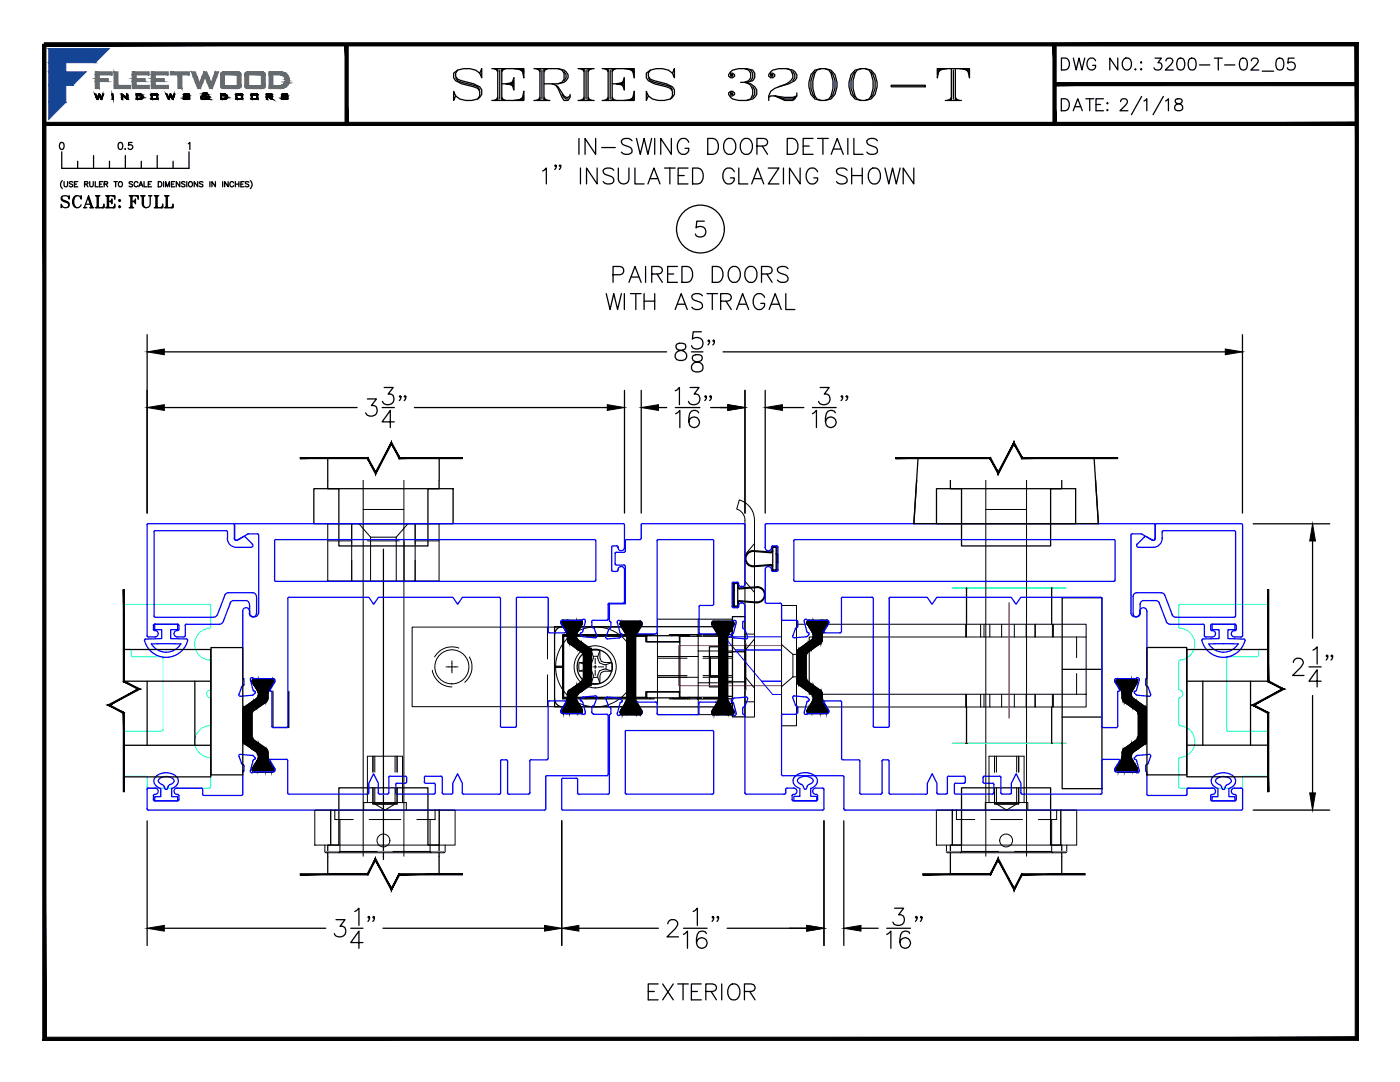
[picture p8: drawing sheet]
<svg xmlns="http://www.w3.org/2000/svg" width="279mm" height="216mm" viewBox="0 0 279 216" stroke-linecap="round" stroke-linejoin="round" font-family="sans-serif">
<!-- layer: 1 -->
<g fill="none" stroke="#000" stroke-width=".3">
<path d="M125.2 139.3l-.1 .6-1.1 2M125.3 127.2v12.2M127.7 124h.2l.2 .4M127.8 124h-3.5a.54 .54 0 0 0-.3 .7l1.1 1.9 .1 .6M128.1 124.6l-1.1 2-.1 .6-.1 12.1 .2 .6 1.1 2M128.2 124.4v.2M142.3 124.6l1.1 2 .2 .6M142.3 124.4v.2M142.7 124l-.3 .2-.1 .2M142.7 124h3.4l.4 .4M143.6 139.3l-.2 .6-1.1 2M143.6 127.2v12.2"/>
<path d="M146.5 124.6l-1.1 2-.2 .6v12.1l.2 .6 1.1 2M146.5 124.4v.2M124 142a.47 .47 0 0 0 .4 .6h3.4M124 141.9l-.1 .1M128.1 141.9v.1M128.1 142.2v.2l-.4 .2M128.2 142v.2M142.3 142.2l.2 .3 .2 .1M142.3 142v.2M142.3 141.9v.1M146.5 141.9v.1M146.5 142.2l-.2 .3-.2 .1h-3.4"/>
<path d="M146.5 142v.2"/>
</g>
<!-- layer: INERTIA -->
<g fill="none" stroke="#000" stroke-width=".25">
<path d="M76.5 109.6v61.9M110.7 139.4v1.7h1.6M112.3 125h-1.6v1.6M112.3 128.1v9.9M112.5 138h-.2v1.3h.2M112.5 126.8h-.2v1.3h.2M112.5 127h16.4v1.1h6.8v9.9h-6.8v1.1h-16.4zM112.5 139.1v.2h16.6v-1.3h6.5v1.3h-6.5M113.8 126.6v.2M113.8 139.3v.1M114 126.6v.2M114 139.3v.1"/>
<path d="M117 126.6v.2M117 139.3v.1M125.8 126.6v.2M125.8 139.3v.1M129.1 126.8h6.5v1.3h-6.5zM129.1 126.8h-16.6v.2M129.8 126.6v.2M129.8 139.3v.1M130.6 139.4h-18.3v-6.2h-1.6v6.2a1.61 1.61 0 0 0 1.6 1.7h32.3M130.6 126.6h-18.3v6.3h-1.6v-6.3a1.61 1.61 0 0 1 1.6-1.6h32.3a1.57 1.57 0 0 1 1.6 1.6h-1.6v.5h1.6M133.6 139.4h11M133.6 126.6h11"/>
<path d="M134.1 139.3l.1 .1h2.6l.1-.1M134.1 126.8l.1-.1h2.6l.1 .1M135.6 126.8h1.9v.2M135.7 128.1v-1.1h8.5l.3 .2 .1 1.8h-3v8.1h3M137 139.3l.2 .1M137.2 126.6l-.2 .2M137.5 139.3h.1M137.5 139.1v.2h-1.9M137.5 126.8h.1M137.6 126.6v.4M137.6 139.1v.3M139.2 126.7h5.4"/>
<path d="M139.2 139.4h5.4M139.2 126.6v.4M139.2 139.1v.3M144.6 137.1v1.6l-.4 .4h-8.5v-1.1M144.6 129v1.2M144.6 131h-2.8v4h2.8M144.6 125h1.6M145.9 125.7h.3M146.2 130.2h-1.6v5.7M146.2 139h-1.6v.4h1.6a1.59 1.59 0 0 1-1.6 1.7M146.2 136.1h2.5v6.9h-2.5zM146.2 130v-7h2.5v7"/>
<path d="M146.2 136.1v-6.1h2.5v6.1M146.2 135.9h-1.6v1.2M148.7 128l.1 .5M148.8 128.5v9.1l-.1-3.7zM148.8 137.6l-.1 .4M144.6 141.1h1.6M145.9 140.4h.3"/>
<circle cx="118.7" cy="133.1" r="3.5"/>
</g>
<!-- layer: DIM -->
<g fill="none" stroke="#000" stroke-width=".2">
<path d="M72.5 95.8v5.9h8.1v-5.9M196.7 95.8v5.9h8.2v-5.9M72.5 101.7v69.2M80.6 101.7v69.2M196.7 101.7v69.2M204.9 101.7v69.2"/>
<circle cx="76.5" cy="167.7" r="1.28"/>
<circle cx="200.8" cy="167.7" r="1.28"/>
</g>
<!-- layer: INERTIA -->
<path d="M126.1 126.8v.2M126.1 139.1v.2M140.2 126.7v.3M140.2 139.1v.3M148.7 128.1l.1 .4M148.8 137.5l-.1 .5" fill="none" stroke="#808080" stroke-width=".25"/>
<!-- layer: 0 -->
<g fill="none" stroke="#000" stroke-width=".25">
<path d="M90.9 15.5l.4 .6 4 1.2 .4 .6M91.3 14l-.4 .6v.6l.4 .6 3.2 .9 1.2 .6 .4 .6v.9l-.4 .6a4 4 0 0 1-4.8-.3l-.4-.9v1.8l.4-.9M95.7 14.6l.4-.9v1.8l-.4-.9a4 4 0 0 0-5.2 0v.9l.4 .6 1.2 .6 3.2 .9 .4 .6v.9l-.4 .6M98.1 13.7h6.4v1.8l-.3-1.8M98.6 13.7l.7 .3M98.9 13.7l.4 .6M99.3 13.7v6.3M99.3 19.7l-.7 .3M99.3 19.4l-.4 .6M99.7 14v5.7M100.1 13.7v6.3M100.1 16.7h2.5"/>
<path d="M100.1 19.4l.4 .6M100.1 19.7l.8 .3M100.5 13.7l-.4 .6M100.9 13.7l-.8 .3M102.6 15.5v2.4l-.4-1.2zM102.6 16.1l-.9 .6 .9 .6M102.6 16.4l-1.7 .3 1.7 .3M102.6 13.7l1.9 .3M103.4 13.7l1.1 .6M103.8 13.7l.7 .9M104.5 19.1l-.7 .9M104.5 19.4l-1.1 .6"/>
<path d="M104.5 19.7l-1.9 .3M106.6 13.7h4.8l1.2 .3a1.3 1.3 0 0 1 .8 1.2 1.3 1.3 0 0 1-.8 1.2l-1.2 .3h-2.8M107 13.7l.8 .3M107.4 13.7l.4 .6M107.8 13.7v6.3M107.8 19.7l-.8 .3M107.8 19.4l-.4 .6M108.2 14v5.7M108.6 13.7v6.3M108.6 19.4l.4 .6M108.6 19.7l.8 .3M109 13.7l-.4 .6"/>
<path d="M109.4 13.7l-.8 .3M110.2 16.7l.8 .3 1.6 3h.8l.4-.6v-.6M111 17l.4 .3 1.2 1.8 .4 .3h.4l.4-.3M111.4 13.7l.8 .3 .4 .6v1.2l-.4 .6-.8 .3M112.2 18.8l.8 .9h.4M112.6 14.3l.4 .6v.6l-.4 .6M115.4 13.7h3.2M115.8 13.7l.8 .3M116.2 13.7l.4 .6M116.6 13.7v6.3M116.6 19.7l-.8 .3M116.6 19.4l-.4 .6"/>
<path d="M117 14v5.7M117.4 13.7v6.3M117.4 19.4l.4 .6M117.4 19.7l.8 .3M117.8 13.7l-.4 .6M118.2 13.7l-.8 .3M120.2 13.7h6.4v1.8l-.4-1.8M120.6 13.7l.8 .3M121 13.7l.4 .6M121.4 13.7v6.3M121.4 19.7l-.8 .3M121.4 19.4l-.4 .6"/>
<path d="M121.8 14v5.7M122.2 16.7h2.4M122.2 13.7v6.3M122.2 19.4l.4 .6M122.2 19.7l.8 .3M122.6 13.7l-.4 .6M123 13.7l-.8 .3M124.6 15.5v2.4l-.4-1.2zM124.6 16.1l-.8 .6 .8 .6M124.6 16.4l-1.6 .3 1.6 .3M124.6 13.7l2 .3M125.4 13.7l1.2 .6"/>
<path d="M125.8 13.7l.8 .9M126.6 19.1l-.8 .9M126.6 19.4l-1.2 .6M126.6 19.7l-2 .3M129.4 15.5l.4 .6 4 1.2 .4 .6M129.8 14l-.4 .6v.6l.4 .6 3.2 .9 1.2 .6 .4 .6v.9l-.4 .6a4 4 0 0 1-4.8-.3l-.4-.9v1.8l.4-.9M134.2 14.6l.4-.9v1.8l-.4-.9a4 4 0 0 0-5.2 0v.9l.4 .6 1.2 .6 3.2 .9 .4 .6v.9l-.4 .6M145.8 14.9h.4v.3h-.4zM145.8 14.6h.4l.4 .3v.3l-.4 .3h-.4l-.4-.3v-.3l.4-.6a4.8 4.8 0 0 1 4.4-.3l.4 .6v.9l-.4 .6-1.2 .3M145.8 18.5h.4v.3h-.4zM147.8 16.4a2.98 2.98 0 0 1 3.2 1.5v.9l-.4 .6a4.6 4.6 0 0 1-4.8 0l-.4-.6v-.3l.4-.3h.4l.4 .3v.3l-.4 .3h-.4M148.6 13.7l.8 .3 .4 .6v.9l-.4 .6-.8 .3a1.97 1.97 0 0 1 1.6 1.3 1.97 1.97 0 0 1-.4 2l-.8 .3"/>
<path d="M149.8 14l.4 .6v.9l-.4 .6M150.2 17.3l.4 .6v.9l-.4 .6M153.8 14.9h.4v.3h-.4zM153.8 14.6h.4l.4 .3v.3l-.4 .3h-.4l-.4-.3v-.3l.4-.6a4.6 4.6 0 0 1 4.8 0l.4 .6v.6l-.4 .6-1.2 .6-2 .6a2.28 2.28 0 0 0-2 2.7M157 13.7l.8 .3 .4 .9v.6l-.4 .6-.8 .6-1.6 .6M158.2 14.3l.4 .6v.6l-.4 .6M159 18.5v.6l-.4 .6-.4 .3h-1.6l-2-.9 2 .6h1.6l.4-.3M159 19.1l-.8 .3h-1.6l-2.8-.3-.4 .3M162.6 14l1.2-.3h.8l1.2 .3a4 4 0 0 1 0 5.7l-1.2 .3h-.8l-1.2-.3a4 4 0 0 1 0-5.7zM162.6 14.3a4.3 4.3 0 0 0 0 5.1M163.8 13.7l-.8 .3a5.2 5.2 0 0 0 0 5.7l.8 .3M164.6 13.7l.8 .3a5.2 5.2 0 0 1 0 5.7l-.8 .3"/>
<path d="M165.8 14.3a4.2 4.2 0 0 1 0 5.1M170.6 14l1.2-.3h.9l1.1 .3a4 4 0 0 1 0 5.7l-1.1 .3h-.9l-1.2-.3a4 4 0 0 1 0-5.7zM170.6 14.3a4.2 4.2 0 0 0 0 5.1M171.8 13.7l-.8 .3a5.2 5.2 0 0 0 0 5.7l.8 .3M172.7 13.7l.7 .3a5.2 5.2 0 0 1 0 5.7l-.7 .3M173.8 14.3a4.2 4.2 0 0 1 0 5.1M177.9 17h6.8v.3h-6.8zM187.5 13.7l-.4 1.8v-1.8h6.4v1.8l-.4-1.8M187.9 13.7l-.8 .9M188.3 13.7l-1.2 .6M189.1 13.7l-2 .3M189.9 13.7v6.3"/>
<path d="M189.9 19.7l-.8 .3M189.9 19.4l-.4 .6M190.3 14v5.7M190.7 13.7v6.3M190.7 19.4l.4 .6M190.7 19.7l.8 .3M191.5 13.7l2 .3M192.3 13.7l1.2 .6M192.7 13.7l.8 .9M210.5 8.8v15.9M210.5 16.8h60.3M211.8 19.7h.8a1.27 1.27 0 0 1 .8 1.2 1.27 1.27 0 0 1-.8 1.2h-.8z"/>
<path d="M211.8 11.6h.8a1.26 1.26 0 0 1 .8 1.2 1.26 1.26 0 0 1-.8 1.1h-.8zM214.2 11.6l.6 2.3 .5-2.3 .6 2.3 .6-2.3M216.7 19.7h1.6M217.5 19.7v2.4M218.6 12.1a.89 .89 0 0 0-1-.5 .89 .89 0 0 0-.7 .9 1.05 1.05 0 0 0 .3 1.1 1.05 1.05 0 0 0 1.1 .2l.3-.4v-.4h-.5M220.2 19.7h-1.5v2.4h1.5M223.1 11.6v2.3l-1.6-2.3v2.3M224.2 11.9a.88 .88 0 0 1 1-.3 .88 .88 0 0 1 .6 .9 1.03 1.03 0 0 1-.2 1.1 1.03 1.03 0 0 1-1.2 .2 1.46 1.46 0 0 1-.2-1.9zM226.6 13.7l-.1 .1 .1 .1 .1-.1M227.6 12.5l.1-.1 .2 .1-.2 .1zM227.6 13.8l.1-.1 .2 .1-.2 .1zM227.8 19.2l-2 3.7"/>
<path d="M230.5 11.6h1.3l-.7 .9a.76 .76 0 0 1 .8 .9 .76 .76 0 0 1-1 .6l-.4-.1-.2-.4M232.2 19.2l-2.1 3.7M232.7 12.2l.1-.4a.77 .77 0 0 1 1.1 0 .74 .74 0 0 1-.2 1l-1.1 1.2h1.6M234.7 19.8a.48 .48 0 0 0 .2 .8 .99 .99 0 0 1 1.1 1 .83 .83 0 0 1-.9 .5 .83 .83 0 0 1-.7-.8 1.12 1.12 0 0 1 1.2-.7 .48 .48 0 0 0 .2-.8l-.3-.1zM235.2 11.7a.8 .8 0 0 1 1.1 .3 1.86 1.86 0 0 1-.2 1.9 .78 .78 0 0 1-1.1-.4 1.93 1.93 0 0 1 .2-1.8zM237.5 11.7a.8 .8 0 0 1 1.1 .3 2.02 2.02 0 0 1-.2 1.9 .8 .8 0 0 1-1.2-.4 2.02 2.02 0 0 1 .3-1.8zM239.4 13h2M242.4 11.6h1.5M243.1 11.6v2.4M244.4 13h2M247.7 11.7a.8 .8 0 0 1 1.1 .3 2.02 2.02 0 0 1-.2 1.9 .77 .77 0 0 1-1.1-.4 1.93 1.93 0 0 1 .2-1.8zM249.7 12.2l.1-.4a.8 .8 0 0 1 1.2 0 .77 .77 0 0 1-.2 1l-1.2 1.2h1.6"/>
<path d="M251.9 14.2h2.3M255 11.7a.8 .8 0 0 1 1.1 .3 2.02 2.02 0 0 1-.2 1.9 .8 .8 0 0 1-1.2-.4 2.02 2.02 0 0 1 .3-1.8zM258.3 11.6h-1.2l-.1 1a.85 .85 0 0 1 1.3 0 .85 .85 0 0 1-.2 1.3 .85 .85 0 0 1-1.2-.4M8.9 24.7h261.9M12.1 28.5a.45 .45 0 0 1 .6 .2l.1 .3a.61 .61 0 0 1-.5 .8 .88 .88 0 0 1-.2-1.3zM12.3 30.3v3.3h25.4v-3.3M12.3 39.7a1.71 1.71 0 0 0 1.3 .7l.1 .2M12.4 36a1.09 1.09 0 0 0 0 1.6M12.4 39.2a.49 .49 0 0 0 .3 .8l.7 .2a.71 .71 0 0 1 .3 1.1 .71 .71 0 0 1-1.1 0l-.4-.6v.7l.1-.3M12.8 36.2v.9l.3 .2 .2-.1 .2-.2v-.8M13.7 39.4l.1-.3v.6a.89 .89 0 0 0-.7-.6 .89 .89 0 0 0-.9 .3v.3a1.91 1.91 0 0 0 1.4 .8l.1 .2-.1 .6M14.5 36.4l-.2-.2-.5 .2 .1 .2 .6 .4-.2 .3-.5-.2"/>
<path d="M14.8 39.4a1.52 1.52 0 0 0 0 1.7M14.9 36.7h.4M15.3 39.1a1.49 1.49 0 0 0 0 2.3M15.5 32.2v1.4M15.5 36.2h-.6v1.1h.6M16.1 39.4l.1-.3v.6a.86 .86 0 0 0-1-.6 .86 .86 0 0 0-.7 .9 1.03 1.03 0 0 0 .2 1.1 1.03 1.03 0 0 0 1.2 .2l.3-.4M16.9 36.7h.6v-.4l-.6-.1v1.1M17.2 36.7l.4 .6M17.6 39.4l.6 2M17.7 39.4l.7 2M17.9 36.2l.1 .9 .2 .2 .3-.1 .1-.2v-.8M18.7 31v2.6"/>
<path d="M19 36.2v1.1h.6M19 39.1h.9M19.2 39.1l.2 .1M19.3 39.1l.1 .2M19.4 39.1v2.3M19.5 39.2v2.1M19.6 39.1v2.3M19.7 39.1l-.1 .2M19.8 39.1l-.2 .1M19.9 36.7h.3M20.5 36.2h-.6v1.1h.6M20.8 36.7h.6v-.4l-.6-.1v1.1"/>
<path d="M21.1 39.1h1.8v.6l-.1-.6M21.1 36.7l.4 .6M21.2 39.1l.2 .1M21.3 39.1l.1 .2M21.4 39.1v2.3M21.6 39.2v2.1M21.7 39.1v2.3M21.8 39.1l-.1 .2M21.8 32.2v1.4M21.9 39.1l-.2 .1M22.3 39.7v.9l-.1-.4zM22.3 40l-.2 .2 .2 .2"/>
<path d="M22.3 39.1l.6 .1M22.6 39.1l.3 .2M22.7 39.1l.2 .3M22.7 36.2h.7M23.1 36.2v1.1M23.8 28.5a.46 .46 0 0 1 .6 .2l.1 .3a.61 .61 0 0 1-.5 .8 .88 .88 0 0 1-.2-1.3zM23.8 39.8l.2 .2-.1 .2-.2-.1zM23.8 40l.1 .1zM25 29.7v.1v-.1M25 31v2.6M25.8 39.1h1.8v.6l-.1-.6M25.9 39.1l.2 .1"/>
<path d="M26 39.1l.1 .2M26.1 39.1v2.3M26.2 39.2v2.1M26.3 39.1v2.3M26.4 28.4h-.7l-.1 .6a.49 .49 0 0 1 .8 0 .49 .49 0 0 1-.1 .7 .49 .49 0 0 1-.7-.2M26.5 36.4l-.3-.2-.4 .2 .1 .2 .5 .2v.4l-.4 .1-.2-.2M26.5 39.1l-.2 .2M26.6 39.1l-.3 .1M27 39.7v.9l-.1-.4zM27 40l-.2 .2 .2 .2M27 39.1l.6 .1M27.2 39.1l.4 .2"/>
<path d="M27.4 39.1l.2 .3M27.5 36.5a.39 .39 0 0 0-.4-.3 .39 .39 0 0 0-.3 .4v.3a.4 .4 0 0 0 .3 .4 .4 .4 0 0 0 .4-.3M27.7 37.3l.4-1.1 .4 1.1M27.9 36.9h.5M28 39.1h1M28.2 39.1l.2 .1M28.2 32.2v1.4M28.3 39.1l.1 .2M28.4 39.1v1.6a.8 .8 0 0 0 .8 .8 .8 .8 0 0 0 .8-.8v-1.5M28.5 39.2v1.7l.1 .2M28.6 39.1v1.8l.1 .3 .4 .2M28.7 39.1l-.1 .2"/>
<path d="M28.7 36.2v1.1h.7M28.9 39.1l-.3 .1M29.6 36.7h.4M29.6 39.1h.7M29.8 39.1l.2 .1 .2-.1M30.3 36.2h-.7v1.1h.7M30.8 39.1h.9M30.9 39.1l.2 .1M31 39.1l.1 .2M31.1 39.1v2.3M31.2 39.2v2.1M31.4 39.1v2.3"/>
<path d="M31.4 31v2.6M31.5 39.1l-.1 .2M31.6 39.1l-.2 .1M31.6 36.2h.3a.56 .56 0 0 1 .4 .6 .56 .56 0 0 1-.4 .5h-.3zM32.6 36.2v1.1M32.8 39.1h.9M32.9 39.1l.3 .1M33 37.3v-1.1l.4 1.1 .4-1.1v1.1M33 39.1l.2 .2M33.2 39.1v2.3M33.3 39.2v2.1M33.4 39.1v2.3"/>
<path d="M33.5 39.1l-.1 .2M33.6 39.1l-.2 .1M34.2 36.7h.4M34.5 32.2v1.4M34.9 36.2h-.7v1.1h.7M35.9 36.2v1.1l-.7-1.1v1.1M36.9 36.4l-.2-.2-.5 .2 .1 .2 .6 .4-.2 .3-.5-.2M37.3 36.2v1.1M37.6 28.7l.3-.3v1.4M39.5 36.2v1.1l-.7-1.1v1.1M40.5 36.4l-.2-.2-.5 .2 .1 .2 .5 .2v.4l-.4 .1-.2-.2M41.9 36.2v1.1"/>
<path d="M43 36.2v1.1l-.7-1.1v1.1M44.4 36.2v1.1M45.5 36.2v1.1l-.7-1.1v1.1M46.6 36.5a.39 .39 0 0 0-.4-.3 .39 .39 0 0 0-.3 .4v.3a.4 .4 0 0 0 .3 .4 .4 .4 0 0 0 .4-.3M47 36.7h.7M47 36.2v1.1M47.7 36.2v1.1M48.1 36.7h.4M48.7 36.2h-.6v1.1h.6M49.7 36.4l-.3-.2-.4 .2v.2l.7 .4-.3 .3-.4-.2M50 36a1.05 1.05 0 0 1 0 1.6M98.1 20h6.4v-1.8l-.3 1.8"/>
<path d="M106.6 20h3.1M115.4 20h3.2M120.2 20h6.4v-1.8l-.4 1.8M188.7 20h3.2M214.2 22.1l.9-2.4 .9 2.4M214.5 21.3h1.2M218.7 20.8h.9M220.9 20.6l.1-.1 .1 .1-.1 .1zM220.9 22l.1-.1 .1 .1-.1 .1zM223.6 20.3l.3-.5 .7-.1a.59 .59 0 0 1 .3 .9l-1.4 1.5h1.6M228.3 20.2l.6-.5v2.4M232.6 20.2l.6-.5v2.4"/>
<path d="M16.7 41.4h.6M16.8 41.4l.1-.1 .2 .1M16.9 41.3l.8-2.2 .8 2.3M17.1 40.7h1M17.9 41.4h.8M18.2 41.3l-.2 .1M18.2 41.2l-.1 .2M18.4 41.2l.2 .2M19 41.4h1.7v-.7l-.1 .7M19.4 41.3l-.2 .1M19.4 41.2l-.1 .2M19.6 41.2l.1 .2"/>
<path d="M19.6 41.3l.2 .1M20.7 41.1l-.2 .3M20.7 41.2l-.3 .2M20.7 41.3l-.5 .1M21.1 41.4h1.8v-.7l-.1 .7M21.4 41.3l-.2 .1M21.4 41.2l-.1 .2M21.7 40.2h.6M21.7 41.2l.1 .2M21.7 41.3l.2 .1M22.3 40.1l-.4 .1 .4 .1M22.9 41.1l-.2 .3"/>
<path d="M22.9 41.2l-.3 .2M22.9 41.3l-.6 .1M23.8 41.1l.2 .1-.1 .2-.2-.1zM23.8 41.2l.1 .1zM25.8 41.4h.9M26.1 41.3l-.2 .1M26.1 41.2l-.1 .2M26.3 40.2h.7M26.3 41.2l.2 .2M26.3 41.3l.3 .1M27 40.1l-.4 .1 .4 .1M30.8 41.4h1.7v-.7l-.1 .7"/>
<path d="M31.1 41.3l-.2 .1M31.1 41.2l-.1 .2M31.4 41.2l.1 .2M31.4 41.3l.2 .1M32.5 41.1l-.2 .3M32.5 41.2l-.4 .2M32.5 41.3l-.6 .1M32.8 41.4h1.7v-.7l-.1 .7M33.2 41.3l-.3 .1M33.2 41.2l-.2 .2M33.4 41.2l.1 .2M33.4 41.3l.2 .1"/>
<path d="M34.5 41.1l-.2 .3M34.5 41.2l-.3 .2M34.5 41.3l-.5 .1M62.6 97.5h27.8v7h-27.8zM182.9 95.8l-.5 8.7h36.8l-.6-8.7M183.2 91.4l-.8 13.1M186.9 97.5h27.8v7h-27.8zM218.4 91.4l.8 13.1M146.4 116.5l-.2 3.1h.2M146.4 117.8v3.1M146.5 117.6l-.1 .2h.1M146.5 116.5v4.4"/>
<path d="M146.6 116.4l-.1 .1M146.6 116.4h.5M147.1 116.4l.1 .1M147.2 117.2l.3 .3 3.6-.3M147.2 116.5v4.4M147.4 116.4l-.2-.1h-.6l-.2 .1M147.4 117.2l.1 .1M147.4 116.5v.7M150.3 109.9a1.6 1.6 0 0 0-1.6 1.6 1.6 1.6 0 0 0 1.6 1.6M150.3 110a1.46 1.46 0 0 0-1.4 1.6 1.46 1.46 0 0 0 1.6 1.3l3.4-.3 .3 .4M150.3 109.9l3.6 .2M150.3 110l3.6 .3"/>
<path d="M151.1 117.1a1.6 1.6 0 0 1 1.6 1.6 1.6 1.6 0 0 1-1.6 1.6M151.1 117.2a1.45 1.45 0 0 1 1.5 1.5 1.45 1.45 0 0 1-1.5 1.4M151.1 117.1l-3.5 .2M153.9 110.1l.2-.1v-.9h.9l.1 1.3 .1 .2v1.8h-.1M154 113.7l.2 .2M154 113l-.1-.2-3.6 .3M154.1 113v.7M154.2 109.9l-.3 .4M154.2 113.6l.1 .1M154.2 113.9h.7M154.3 109.2l-.1 4.4M154.3 109.2l.6 .1v4.3"/>
<path d="M154.9 110.4l.2 .2h-.2M154.9 113.6l-.6 .1M155.1 110.6l-.1 3.1-.1 .2M192.9 117.3v7.3M209.9 117.3v7.3M54.5 137.9v7.3h3.1v-7.3M146.5 120.8l.1 .1M147.2 120.8l-.6 .1M147.4 120.9l-.2 .2h-.7l-.1-.2M147.4 120.2v.7M147.5 120l-.1 .2M147.6 120l3.5 .3"/>
<path d="M151.1 120.1l-3.6-.2-.3 .3M192.9 141.1v7.2M209.9 141.1v7.2"/>
<circle cx="24" cy="36.7" r=".48"/>
<circle cx="38" cy="36.7" r=".48"/>
</g>
<!-- layer: 1 -->
<g fill="none" stroke="#000" stroke-width=".25">
<path d="M50.6 136.1l1.1 2M51.4 139.3l-2.5 1.8M51.7 138.1v.1M51.7 138.7l-.3 .6M51.7 138.2v.5M54.7 136.1v-.1a.48 .48 0 0 0-.4-.6h-3.3a.52 .52 0 0 0-.5 .7M54.7 136.1l-1 1.8-.2 .6a1.57 1.57 0 0 1-.4 1.6l-2.3 1.6M222.8 136l1.1 1.9M223.8 137.9l.2 .6a1.54 1.54 0 0 0 .4 1.6M225.8 138.7l.3 .6M225.8 138.2v.5M225.8 138.1v.1"/>
<path d="M226.2 139.3l2.6 1.9v6.9l-.1 .2M227 135.8l-.2-.4h-.2h-3.4a.46 .46 0 0 0-.4 .6M227 135.8v.3l-1.2 2M48.7 148l.1 .3M48.7 141.4v6.7M48.8 141.1l-.1 .3M48.9 148.3l2.5 1.8a1.23 1.23 0 0 1 .3 1.2l-1.1 2M50.3 146.9l.3 .6 2.7 2a1.75 1.75 0 0 1 .2 1.5M50.3 142.6v4.3M50.7 141.7l-.3 .4-.1 .4M53.5 150.9l.2 .6 1 1.8M54.7 153.3v.5l-.4 .2h-3.4a.57 .57 0 0 1-.4-.7"/>
<path d="M222.8 153.4a.47 .47 0 0 0 .4 .6h3.4l.2-.1 .2-.3M223.9 151.5l-1.1 1.9M224 150.9l-.2 .6M224.4 149.3l-.2 .2a1.71 1.71 0 0 0-.2 1.5M224.4 140.1l2.4 1.6M226.1 150.1a1.23 1.23 0 0 0-.3 1.2l1.2 2v.3M226.8 141.7l.3 .4 .1 .4v4.4M227.2 146.9l-.1 .4-.3 .4-2.4 1.6M228.7 148.3l-2.5 1.8"/>
</g>
<!-- layer: PROFILE NUMBER -->
<path d="M31.3 154.8a2.95 2.95 0 0 1 4.2 .7 1.61 1.61 0 0 1-1.2 1.9v1.6h1.2v.8h-4.6v-.8h1.2v-1.6a1.52 1.52 0 0 1-1.1-2.3zM32.3 156.5a.67 .67 0 0 1-.6-.4 .67 .67 0 0 1 .1-.7 1.96 1.96 0 0 1 3 .4l-.3 .4-.5 .3M34 156.5a1.08 1.08 0 0 0-.6 1h-.4a1.2 1.2 0 0 0-.7-1M159.6 157.3a1.5 1.5 0 0 1-1.3-1.5 1.5 1.5 0 0 1 1.3-1.5 2.8 2.8 0 0 1 3.5 1.2 1.58 1.58 0 0 1-1.3 1.8v1.6h1.2v.9h-4.6v-.9h1.2v-1.6M159.9 156.5l.4 .4M159.9 156.5a.7 .7 0 0 1-.6-1 1.94 1.94 0 0 1 3 .3l-.3 .4-.5 .3M160.3 157l.2 .5h.4l.2-.5M161.5 156.5l-.4 .4M242.3 154.8a2.95 2.95 0 0 1 4.2 .7 1.61 1.61 0 0 1-1.2 1.9v1.6h1.2v.8h-4.6v-.8h1.2v-1.6a1.53 1.53 0 0 1-1.1-2.3zM243.3 156.5a.7 .7 0 0 1-.6-1 1.93 1.93 0 0 1 3 .3v.3l-.7 .4M243.3 156.5a1.11 1.11 0 0 1 .7 1h.4l.2-.5M245 156.5l-.5 .5" fill="none" stroke="#00f" stroke-width=".25"/>
<!-- layer: 0 -->
<g fill="none" stroke="#000" stroke-width=".2">
<path d="M82.3 125.1h44.4v15.9h-44.4zM86.3 133.7a4 4 0 0 0 3.9 3.4M89 133.1h2.4M90.2 131.9v2.4M91.6 129.3a3.9 3.9 0 0 0-4.9 1.8M93.7 131.1a3.9 3.9 0 0 1-.9 5M109.3 125.1v6.4M109.3 134.7v6.3M117.1 133.1h1.1M118.5 133.1h.6M118.8 131.4v1M118.8 132.8v.6"/>
<path d="M118.8 133.7v1.1M119.4 133.1h1.1M146 128.8l.7 .9M156 120.8h3v24h-3zM156 128.6l2.2 2M158.2 130.6h.8M158.2 130.6v4.5M158.2 135.1h.8M158.2 135.1l-2.2 1.9M159 124.6h57.8v2.5M161.5 127.1h55.3v11.4h-55.3zM192.7 124.6v2.5"/>
<path d="M192.7 138.5v2.6M192.9 124.6v2.5M192.9 138.5v2.6M195.7 124.6v2.5M195.7 138.5v2.6M196.4 124.6v2.5M196.4 138.5v2.6M197.5 124.6v2.5M197.5 138.5v2.6M199.9 124.6v2.5M199.9 138.5v2.6M202.4 124.6v2.5"/>
<path d="M202.4 138.5v2.6M204.8 124.6v2.5M204.8 138.5v2.6M206.5 124.6v2.5M206.5 138.5v2.6M206.6 124.6v2.5M206.6 138.5v2.6M210 124.6v2.5M210 138.5v2.6M210.2 124.6v2.5M210.2 138.5v2.6M214.9 127.1v4.1"/>
<path d="M214.9 134.4v4.1M216.8 138.5v2.6h-57.8M74.4 157.2v3.2h4.8v-3.2M74.4 150.9v3.2M74.8 150.9v3.2M78.8 157.2v3.2l-2 1.2-2-1.2v-3.2M78.8 150.9v3.2M79.2 150.9v3.2M198.5 157.2v3.2h4.8v-3.2M198.5 150.9v3.2M198.9 150.9v3.2M202.9 157.2v3.2l-2 1.2-2-1.2v-3.2"/>
<path d="M202.9 150.9v3.2M203.3 150.9v3.2M62.8 161.6h3.2v7h-3.2zM64.8 168.6v1.3l.3 .3M66 161.6h21.7v7h-21.7zM66.8 161.6v1.9h3.7M67.8 163.5v6.4M67.8 169.9h7.4M67.8 169.9l-.2 .3M73.7 163.5h6.3M78.4 169.9h7.4M80.3 160.1v-9.2h-7v9.2"/>
<path d="M81.1 161.6v-1.5h-8.5v1.5M85.8 169.9l.3 .3M85.8 163.5v6.4M86.8 161.6v1.9h-3.6M87.7 161.6h3.1v7h-3.1zM88.8 169.9l-.2 .3h-23.5M88.8 168.6v1.3M186.9 161.6h3.2v7h-3.2zM188.9 168.6v1.3M190.1 161.6h21.6v7h-21.6zM190.9 161.6v1.9h3.6M191.9 169.9h7.4"/>
<path d="M191.9 163.5v6.4M191.9 169.9l-.3 .3M197.7 163.5h6.4M202.5 169.9h7.4M204.4 160.1v-9.2h-7v9.2M205.1 161.6v-1.5h-8.5v1.5M209.9 169.9l.2 .3M209.9 163.5v6.4M210.9 161.6v1.9h-3.7M211.7 161.6h3.2v7h-3.2zM212.9 168.6v1.3l-.3 .3h-23.5l-.2-.3"/>
<circle cx="90.2" cy="133.1" r="3.4"/>
<circle cx="118.8" cy="133.1" r="4.2"/>
</g>
<!-- layer: Ballons -->
<g fill="none" stroke="#000" stroke-width=".2">
<path d="M147.6 99.8a4.2 4.2 0 0 1 3 4v39.3h-1.9v-39.3a2.34 2.34 0 0 0-1.7-2.2zM65.4 107.9h4.8M65.4 104.5h4.8v11.4h-4.8zM70.2 108.6v-4.1h12.6v4.1M71.6 104.5l2.4 2.7M73.3 107.9h6.4M74 107.2h5.1M74 107.2v8.7M79.1 107.2v8.7M80.6 107.9v8M81.4 104.5l-2.3 2.7M82.8 111.8v4.1h4.8v-11.4h-4.8v11.4h-12.6v-4.1"/>
<path d="M82.9 107.9h4.7M148.7 116l1.9 2.2M150.6 108.5l-1.9 2.2M115.6 132.2h1.5l.6-.3 .3-.6v-1.5l.9-.1 .8 .1v1.5l.3 .6 .6 .3h1.5l.1 .9-.1 .8h-1.5l-.6 .3-.3 .6v1.5l-.8 .1-.9-.1v-1.5l-.3-.6-.6-.3h-1.5l-.1-.8zM115.6 133.9l1.2-.4h.4l.9 .4 .3 .8v.4l-.4 1.2M116.8 132.6v.9M118 129.8l.4 1.2v.4l-.3 .9-.9 .3h-.4l-1.2-.4M118.4 135.1h.9M118.4 131h.9M119.7 129.8l-.4 1.2v.4l.4 .9 .8 .3h.4l1.2-.4M120.9 132.6v.9M122.1 133.9l-1.2-.4h-.4l-.8 .4-.4 .8v.4l.4 1.2"/>
<path d="M131.2 131h8.1M131.2 135.1h8.1M131.2 134.8h5.9M131.2 123.5h15v19.1h-15zM131.2 131.3h5.9M139.3 123.5v19.1M139.3 136.2h6.9M139.3 129.9h6.9M140.3 131.3h5.9M140.3 134.8h5.9M140.3 131h5.9M140.3 135.1h5.9"/>
<path d="M148.7 135l1.9 2.3M148.7 126.5h1.9M150.6 127.5l-1.9 2.3M148.7 140h1.9"/>
<circle cx="118.9" cy="133.1" r="8"/>
</g>
<!-- layer: 0 -->
<path d="M156 128.8h-20.5v8h20.5" fill="none" stroke="#f00" stroke-width=".2"/>
<path d="M152 135.9h4M152 135.9l2.2 2.7h1.8M156 129.7h-9.3l5.3 6.2M156 127.1h-11.5l1.5 1.7" fill="none" stroke="#00f" stroke-width=".2"/>
<!-- layer: Cen -->
<path d="M201.4 120.3v23" fill="none" stroke="#f00" stroke-width=".25"/>
<!-- layer: 0 -->
<path d="M190.1 117.3h22.6M190.1 148.3h22.6" fill="none" stroke="#0f0" stroke-width=".25"/>
<!-- layer: INERTIA -->
<g fill="none" stroke="#0ff" stroke-width=".2">
<path d="M24.7 120.6h17.2l.2 .3v4.2l-.3 .3M24.7 129.6h1.2M25.9 129.6l.3 .2v1M26.2 130.8l.2 .2h5.9l.2 .3M32.5 131.3v14.5l-.2 .1h-7.6M41.8 125.4a3.2 3.2 0 0 0-2.9 3.2 3.2 3.2 0 0 0 3.1 3.2v5.9a.8 .8 0 0 0-.8 .8 .8 .8 0 0 0 .9 .8v5.3l-.3 .2M235.3 125.1l.2 .3M235.3 132v5.7a.79 .79 0 0 1 .8 .8 .79 .79 0 0 1-.8 .7v5.4M235.3 120.9v4.2M235.5 125.4a3.2 3.2 0 0 1 3 3.2 3.2 3.2 0 0 1-3.2 3.2v.2M244.8 131.3v14.3M251.2 129.8v1l-.3 .2h-5.8l-.3 .3"/>
<path d="M253.1 120.6h-17.6l-.2 .2M253.1 129.6h-1.7l-.3 .2M24.7 154.9h4.5l.2 .2v2l.2 .2M41.8 144.8a3.2 3.2 0 0 0-2.9 3.2 3.2 3.2 0 0 0 2.9 3.2M41.8 151.1l.3 .3v5.6l-.2 .2-12.3 .1M235.3 144.6l.2 .2M235.3 151.4v5.6M235.5 151.1l-.2 .3M235.5 144.8a3.2 3.2 0 0 1 3 3.2 3.2 3.2 0 0 1-3 3.2M244.8 145.6l.3 .3h8M253.1 154.9h-5l-.1 .2v1.9l-.3 .3h-12.2l-.2-.3"/>
</g>
<!-- layer: DIM -->
<g fill="none" stroke="#000" stroke-width=".25">
<path d="M29.4 66.8v35.6M32.8 70.2h100.2M135.1 68.7a.71 .71 0 0 0 .3 1.1 1.4 1.4 0 0 1 1.6 1.5l-.1 .3a1.34 1.34 0 0 1-2.2-.3 1.11 1.11 0 0 1 1-1.3l.7-.2a.71 .71 0 0 0 .3-1.1l-.5-.2zM138 70.2h2.3M138.3 70.9a.69 .69 0 0 0 .4 1.2 1.4 1.4 0 0 1 1.6 1.5l-.2 .3a1.35 1.35 0 0 1-2.1-.3 1.11 1.11 0 0 1 1-1.4l.6-.1a.69 .69 0 0 0 .4-1.2l-.5-.1zM140 66.2h-1.7l-.1 1.5a1.21 1.21 0 0 1 1.8-.1 1.21 1.21 0 0 1-.2 1.9 1.21 1.21 0 0 1-1.8-.5M141.6 68l-.2 .2-.1-.2 .1-.2 .2 .2v.3l-.3 .5M142.6 68l-.2 .2-.1-.2 .1-.2a.64 .64 0 0 1-.1 1M144.3 70.2h100.2M248 66.8v35.6M212 119.3h7.9v38.1h-7.9zM212 133.6h7.9"/>
<path d="M212 143.1h7.9"/>
</g>
<!-- layer: Ballons -->
<g fill="none" stroke="#000" stroke-width=".25">
<path d="M29.4 77.9v24.5M73.3 79.6h1.8l-1 1.3a1.06 1.06 0 0 1 1.2 1 1.06 1.06 0 0 1-1 1.1 1.03 1.03 0 0 1-1.3-.6M76.7 77.3h1.8l-1 1.3a1.06 1.06 0 0 1 1.1 1 1.06 1.06 0 0 1-1 1.1 1.03 1.03 0 0 1-1.3-.6M80 79.1l-.2 .2-.1-.2 .1-.1 .2 .1v.3l-.3 .5M81 79.1l-.2 .2-.1-.2 .1-.1a.64 .64 0 0 1-.1 .9M124.6 77.9v24.5M128 77.9v24.5M134.8 78l.8-.7v3.4M137.7 77.3h1.8l-1 1.3a1.1 1.1 0 0 1 1.2 1.3 1.1 1.1 0 0 1-1.5 .8l-.5-.1-.3-.5M141 79.1l-.2 .2-.1-.2 .1-.1a.64 .64 0 0 1-.1 .9M142 79.1l-.2 .2-.2-.2 .2-.1 .2 .1v.3l-.4 .5M148.7 77.9v24.5"/>
<path d="M152.7 77.9v24.5M163.7 77.3h1.8l-1 1.3a1.1 1.1 0 0 1 1.2 1.3 1.1 1.1 0 0 1-1.5 .8l-.5-.1-.3-.5M168.2 79.1l-.2 .2-.2-.2 .2-.1a.64 .64 0 0 1-.2 .9M169.2 79.1l-.2 .2-.2-.2 .2-.1 .2 .1v.3l-.4 .5M32.8 81.3h38.5M65.4 91.4v6.1h2.2v11.4h17.8v-11.4h2.2v-1.7M76.3 81.3h2.4M78.7 84.2h-2.4l1.6-2.3v3.4M82.7 81.3h38.5M87.7 91.4v4.4M131.4 81.3h1.7M134.8 81.3h4.9"/>
<path d="M134.9 82.5l.8-.6v3.4M139.4 82.4a1 1 0 0 0-1.4-.3 3.1 3.1 0 0 0-.4 2.7 1.06 1.06 0 0 0 1.7 .2 1.06 1.06 0 0 0-.3-1.7 1.06 1.06 0 0 0-1.5 .9M141.8 81.3h3.4M156.1 81.3h4.3M162.1 82.5l.8-.6v3.4M162.1 81.3h4.8M166.7 82.4a.99 .99 0 0 0-.9-.5 .99 .99 0 0 0-.9 .6 2.44 2.44 0 0 0 .3 2.7 1.07 1.07 0 0 0 1.6-.5 1.07 1.07 0 0 0-.7-1.5 1.07 1.07 0 0 0-1.4 1M189.7 95.8v1.7h2.2v11.4h17.8v-11.4h2.2v-1.7M250.1 104.5h15.3M262 107.9v19.5M24.7 129.6h17.4v25.4h-17.4M24.7 135.9h17.4"/>
<path d="M29.4 135.9v12.8M38.9 135.9v12.8M42.1 129.2h6.4v25.4h-6.4zM228.9 129.2h7.9v25.4h-7.9zM236.9 135.9h16.2M240 135.9v12.8M249.6 135.9v12.8M253.1 129.6h-16.2v25.4h16.2M258.1 132.2a.9 .9 0 0 1 .7-.8h.6a.85 .85 0 0 1 .5 1.3l-1.9 2.1h2.2M261.2 133.1h2.5M262 138.8v19.4M262 129.7l.9-.6v3.4"/>
<path d="M263.7 135.9h-2.5l1.7-2.3v3.5M265 130.9l-.2 .1-.1-.1 .1-.2a.64 .64 0 0 1-.1 1M266 130.9l-.2 .1-.2-.1 .2-.2a.66 .66 0 0 1-.2 1M24.7 148.7h17.4M236.9 148.7h16.2M29.4 163.8v24.9M65.4 174.5v-5.9h2.2v-11.4h17.8v11.4h2.2v5.9M112.1 163.8v24.9M164.4 163.8v24.9M168.4 163.8v24.9M189.7 174.5v-5.9h2.2v-11.4h17.8v11.4h2.2v5.9M250.1 161.6h15.3"/>
<path d="M32.8 185.2h32.2M67.1 183.5h1.8l-1 1.3a1.1 1.1 0 0 1 1.1 1.3 1.1 1.1 0 0 1-1.5 .8l-.4-.1-.4-.5M70 185.2h2.4M70.8 181.9l.8-.7v3.5M72.4 188.1h-2.4l1.6-2.3v3.4M73.7 183l-.1 .2-.2-.2 .2-.1 .1 .1v.3l-.3 .5M74.7 183l-.1 .2-.2-.2 .2-.1a.67 .67 0 0 1-.2 .9M76.4 185.2h32.3M115.5 185.2h15.9M133.3 184.3a.9 .9 0 0 1 .6-.8h.7a.85 .85 0 0 1 .5 1.3l-2 2.1h2.3M136.4 186.5l.8-.7v3.4M136.4 185.2h4.7"/>
<path d="M138.3 181.9l.9-.7v3.5M141 186.3a.99 .99 0 0 0-1-.5 .99 .99 0 0 0-.8 .7 2.44 2.44 0 0 0 .3 2.6 1.06 1.06 0 0 0 1.5-.5 1.06 1.06 0 0 0-.7-1.5 1.06 1.06 0 0 0-1.3 1M142.4 183l-.1 .2-.2-.2 .2-.1 .1 .1v.3l-.3 .5M143.4 183l-.1 .2-.2-.2 .2-.1a.67 .67 0 0 1-.2 .9M145.1 185.2h15.9M171.8 185.2h3.5M177 186.5l.8-.7v3.4M177 185.2h4.7M178.5 181.2h1.8l-1 1.3a1.1 1.1 0 0 1 1.2 1.3 1.1 1.1 0 0 1-1.5 .9l-.5-.2-.3-.5M181.5 186.3a.99 .99 0 0 0-1.4-.3 3.1 3.1 0 0 0-.3 2.7 1.06 1.06 0 0 0 1.7 .1 1.06 1.06 0 0 0-.5-1.6 1.06 1.06 0 0 0-1.4 .9M183 183l-.1 .2-.2-.2 .2-.1 .1 .1v.3l-.3 .5M184 183l-.2 .2-.1-.2 .1-.1 .2 .1v.3l-.3 .5"/>
</g>
<!-- layer: VENT -->
<g fill="none" stroke="#00f" stroke-width=".25">
<path d="M29.4 104.8l-.1 22 .3 .3M29.6 104.5l-.3 .2M29.6 104.5h16.9l.3 .2M30.8 106.1v16.8M31 105.9l-.3 .2M31 105.9h14.1l.3 .2M44.9 118.8l-1.5 3.9M45.4 107.4a1.79 1.79 0 0 0 1.8 1.8M45.4 106.1v1.3M45.6 118.3l-.5 .1-.2 .4M45.6 118.3h4.8M46.7 119.8a.73 .73 0 0 0-.7 .6l-1.5 3.6-.5 .5-6.8 .1"/>
<path d="M46.7 119.8h2.3M46.8 104.8v2.6M48.5 107.1h.5M49 107.2l1.4 1.4M49 119.8a.79 .79 0 0 1 .8 .8M49.5 106.6l-2.1 1.2a.39 .39 0 0 1-.6-.4M50.4 108.5l.1 .3-.3 .4h-3M50.4 118.3a.79 .79 0 0 1 .8 .7v3.4M51.4 106.5l.2 .3v15.5M51.4 106.5h-2M54.8 107.8l.3-.1 63.5-.1 .3 .3v7.8l-.3 .3h-63.6l-.2-.2zM57.7 119.2l-.3 .2v25.5"/>
<path d="M57.7 119.2h15.9l1 1.4 .9-1.4h14.9l.9 1.4 1-1.4h7.3M99.6 119.2l.3 .2v25.5M103.1 119.4v25.5M103.3 119.2l-.3 .2M103.3 119.2h5.9M109.1 119.2l.3 .2v6.6M122.1 113.8l.2 .2 1-.1a.66 .66 0 0 1 .6-.8 .66 .66 0 0 1 .7 .6v6.4M122.1 109.2v4.6M122.3 108.9l-.2 .3M122.3 108.9h.8M122.7 112.5l.3 .2M122.8 110.5v2"/>
<path d="M123 110.2l-.3 .3M123 112.8h1.5M123.1 108.9l.3 .3M124.4 104.5l.2 .2M124.4 104.5h-77.4l-.2 .2M124.5 112.7l.3 .3v7.5h-3.2l.1 3.5M124.6 104.8v4.4a.63 .63 0 0 1-.6 .7 .63 .63 0 0 1-.6-.7M128 104.8l-.1 2.7-.2 .2h-2.8l-.1 2.4-.3 .1h-1.5M131.1 107.9v18.3M131.4 107.6l-.3 .3M131.4 107.7h10.8M142.2 107.6l.2 .3v12.6l-.2 .3"/>
<path d="M146.1 116.4v4.6M146.4 116.2l-.3 .2M146.4 116.2h.7M147.1 116.2l.3 .2M147.4 116.5a.65 .65 0 0 0 .6 .6M148 117.1h.1M148.4 104.5l.3 .2M148.4 104.5h-20.2l-.3 .2M148.7 116.5a.65 .65 0 0 1-.7 .6M148.7 104.8v11.7M152.7 113.7a.66 .66 0 0 1 .8-.6 .66 .66 0 0 1 .5 .8l.2 .1h.8M152.7 104.8v4.5"/>
<path d="M152.7 113.7v6.4M154 109.2a.65 .65 0 0 1-.6 .7 .65 .65 0 0 1-.7-.7M154.2 108.9l-.2 .3M154.2 108.9h.8M155 108.9l.3 .3M155.3 109.2v4.6l-.3 .2M158.7 107.7l-.3 .2v7.8l.3 .3M158.7 107.7h63.6l.2 .2v7.8l-.2 .3h-63.6M167.9 119.4v6.7l-.2 .2h-3.1l-.2-.1v-.3M168.2 119.2l-.3 .2M168.2 119.2h5.8M174 119.2l.3 .2v25.5l.2 .2h2.7"/>
<path d="M177.5 119.4v25.5l-.3 .2M177.7 119.2l-.3 .2M177.7 119.2h7.4l.9 1.4 1-1.4h14.8l1 1.4 .9-1.4h15.9M219.6 119.2l.3 .2v25.5M226.1 119.1v3.3M226.9 118.3a.79 .79 0 0 0-.8 .7M226.9 118.3h4.8M227.9 106.5h-2.1l-.1 .3v15.5M227.9 106.6l2.1 1.2M228.8 107.1h-.3l-1.5 1.4-.1 .5 .3 .2M228.8 107.1l1.2 .7M230.3 104.5l.2 .2"/>
<path d="M230.3 104.5h-77.3l-.3 .2M230.5 104.8v2.6a.39 .39 0 0 1-.5 .4M231.7 118.3l.5 .1 .3 .4M231.9 106.1a2.55 2.55 0 0 1-.8 2.9l-.9 .2h-3M232.5 118.8l1.4 3.9M246.6 106.1l-.3-.2h-14.1l-.3 .2M246.6 106.1v16.8M248 104.7l-.3-.2h-16.9l-.3 .2M248 104.8v22l-.3 .3h-1.3a.67 .67 0 0 1-.6-.8 .67 .67 0 0 1 .8-.5l.1-1M29.6 127.1h1.3M30.6 125.6l.1 .2a.68 .68 0 0 1 .8 .5 .68 .68 0 0 1-.6 .8M30.6 124.8v.8"/>
<path d="M30.7 122.9l.3 .3M30.9 124.5l-.3 .3M30.9 124.6h4.6M31 123.2h11.7M35.4 127.1h1.3M35.4 124.5l.3 .3M35.7 124.8l-.1 1a.68 .68 0 0 0-.8 .5 .68 .68 0 0 0 .6 .8M36.1 128.5a3.4 3.4 0 0 1-5.9 0h5.9M37 124.8v2l-.3 .3M37.2 127.5l.2 .1a4.3 4.3 0 0 1-4.3 3.6 4.3 4.3 0 0 1-4.2-3.6l3.4-.2v-1.8h-1.4v-1h4.6v1h-1.4v1.8l3.1 .1M37.2 124.5l-.3 .3M43.4 122.7l-.3 .3-.5 .2"/>
<path d="M47.7 138.5v.3l.3 .1 2.4-.2M48.4 136.9l-.2 .2-.5 1.4M49.8 122.4a.69 .69 0 0 0 .7 .7M49.8 122.3a.92 .92 0 0 0 .9 .8 .92 .92 0 0 0 .9-.8M49.8 121.9a.69 .69 0 0 0-.7-.6 .69 .69 0 0 0-.7 .6l.1 13.5h.2v1.2l-.3 .3M49.8 120.6v1.8M49.8 122v.3M50 135.7l.5 2 .2 .2M50 135.5v-.2a.46 .46 0 0 1 .7 .1h3.9l.3 .3M50 135.5v.2M50.6 138.6l-.2 .1M50.7 137.9h.1"/>
<path d="M50.8 137.9l.2 .2-.1 .2M50.9 138.3l-.3 .3M51.2 122.4a.69 .69 0 0 1-.7 .7M53.9 137.6v.2l.2 .1M54.1 137.9h.2v7M54.9 135.7l-.1 .4-.9 1.5M109.4 126l.2 .3h3.1M109.6 139.8l-.2 .3v11.3M109.6 139.9h3.1M112.2 123.8a.4 .4 0 0 0-.3 .6l1 1.6M112.2 123.8h3.9M112.7 139.9l.2 .1v.2"/>
<path d="M112.9 125.9v.2l-.2 .2M115.9 139.5l-.1 .2 .3 .2M115.9 126.6l.3 .4M116.1 139.9l.2 .2M116.1 123.8l.1-.1a.33 .33 0 0 1 .3-.1 .33 .33 0 0 1 .3 .2M116.1 126.3h-.2v.3M116.2 127l.2 .1M116.2 139.2l-.3 .3M116.3 126l-.2 .2M116.4 139.1h-.2M116.4 139.1l2.4-.3 .3 .2v.3l-.5 1.4-.3 .2M116.8 123.9v.2"/>
<path d="M116.8 124.1l-.5 1.9M118.1 125l.5 .5 .5 1.4v.2l-.3 .2-2.4-.2M118.3 123.8l-.2 .2v1M118.4 123.8h2.7M121.4 123.5l-.3 .3M121.4 120.6v2.9M121.6 120.3l-.3 .3M121.6 120.4h2.8M121.6 124l.3 .2M121.9 125.2l-.4 .3-.6 1.6 .1 .3 .2 .1 2.4-.2M121.9 124.2v1M123.2 124.3l.5 2"/>
<path d="M123.6 139.3l.6 .5M123.6 139.3l-2.4-.2a.3 .3 0 0 0-.3 .4l.5 1.4 .5 .5M123.7 123.9l4.1 .1M123.7 123.9l-.1-.1a.39 .39 0 0 0-.4 .5M123.7 126.2l.2 .3M123.8 127.2l-.2 .1M124 126.5h.1M124 126.5l.2 .1-.1 .2M124.1 139.7l.1 .2-.2 .2M124.2 126.8l-.4 .4M124.6 120.1l-.2 .3M127.8 124l.3 .1v.4"/>
<path d="M128.1 124.7l-1 1.5v.2l.2 .1M128.1 124.5l-.1 .2M131.1 126.2l-.2 .3h-3.6M139.5 126.2l.3 .3M139.5 121.1v5.1M139.8 120.8l-.3 .3M139.8 126.5h3M139.8 120.8h2.4M142 124.5l1 1.7-.2 .3M142 124.3v.2M142.3 124l-.3 .3M142.3 124h3.9"/>
<path d="M146.1 126.5l-.2 .2 .4 .5M146.2 124a.4 .4 0 0 1 .5-.2 .4 .4 0 0 1 .2 .5M146.2 126.5h-.1M146.3 127.2l2.6 .3M146.4 126.2l-.2 .3M146.9 124.3l-.5 2M148 120.3a.65 .65 0 0 1 .7 .6v3.1h-.4l-.1 .2M148 120.3a.72 .72 0 0 0-.6 .8l-1 .2-.3-.3M148 120.3h.1M148.2 125.2l.3 .3M148.2 124.2v1M148.5 125.5l.2 .2 .5 1.4v.3l-.3 .1"/>
<path d="M148.9 139.1l.3 .1v.3l-.5 1.4-.2 .2M148.9 139.1l-2.5 .2-.5 .5 .2 .3M152.7 120.1l.3 .3h2.7M155.7 120.4l.3 .2M156 120.6v3l.2 .2h2.8M158.2 126.9l.1 .3 .2 .1M158.2 139.3l.5 1.4M158.5 138.9l-.2 .1-.1 .3M158.5 138.9l2.4 .2M158.7 125.5l-.5 1.4M158.9 123.8l.3 .2v1M159.2 125l-.5 .4"/>
<path d="M160.5 123.9v.2M160.5 124.1l.5 1.9M160.9 139.1l.6 .4M161 126l.2 .2M161 123.7l.3 .1M161 123.6h-.3l-.2 .3M161.2 126.3l.3 .1-.1 .2M161.3 123.8h3.8M161.4 139.5v.3l-.4 .3M161.5 126.6l-.6 .5-2.4 .2M165.1 123.8a.47 .47 0 0 1 .3 .6l-1 1.6M222.4 135.9l.1 .2"/>
<path d="M222.5 135.7v.2M222.5 136.1l.9 1.5v.2l-.1 .1M222.7 135.4l-.3 .3M222.8 135.4h3.8a.41 .41 0 0 1 .5-.2 .41 .41 0 0 1 .2 .6M223.3 137.9h-.2v7M226.1 122.4a.69 .69 0 0 0 .7 .7M226.5 137.9l-.2 .3 .7 .5 2.3 .2 .3-.1v-.3M227.3 135.8l-.5 1.9-.3 .2M227.5 120.6v1.8a.69 .69 0 0 1-.7 .7M228.9 121.9a.72 .72 0 0 0-.9-.6 .72 .72 0 0 0-.5 1 .92 .92 0 0 1-.9 .8 .92 .92 0 0 1-.9-.8M228.9 136.9l.2 .2 .5 1.4M228.9 122v13.4h-.2v1.4l.2 .1"/>
<path d="M231.4 120.4l1.4 3.7M231.4 120.3l-.5-.4-2.6-.1a.76 .76 0 0 0-.8 .8M232.8 124.1l.3 .3 .4 .2M233.5 124.6h6.6M233.9 122.7l.3 .3 .5 .2h11.6l.3-.3M240.1 127.5l-.3 .3M240.1 124.5l.3 .3M240.1 127.5l3.2-.1v-1.8h-1.4v-1h4.6v1h-1.4v1.8l3.3 .2a4.4 4.4 0 0 1-4.2 3.6 4.4 4.4 0 0 1-4.3-3.4M240.3 126.8l.3 .3M240.4 124.8v2M241.2 128.5h5.9a3.4 3.4 0 0 1-5.9 0zM241.6 124.8l.1 1a.68 .68 0 0 1 .9 .5 .68 .68 0 0 1-.7 .8h-1.3"/>
<path d="M241.9 124.5l-.3 .3M241.9 124.6h4.6M246.4 124.5l.3 .3M29.6 157.2l-.3 .3 .1 3.9M29.6 157.3l1.3-.1a.66 .66 0 0 1 .7 .8 .66 .66 0 0 1-.9 .5l-.1 .3M30.6 159.5l.3 .3h4.6M30.6 158.8v.7M35.4 158.5l.3 .3M35.7 158.8v.9l-.3 .1M40.2 157.2l.2 .3 .1 1M40.2 157.3l-4.8-.1a.65 .65 0 0 0-.7 .7 .65 .65 0 0 0 .8 .6M40.4 158.5l.3 .2"/>
<path d="M48.2 152.3l.2 .2M48.4 152.5l.3 .3v1l-.3 .2 .1 4.5-.2 .2h-7.6M50 153.8v.1M50.4 150.7l.2 .1M50.4 150.7l-2.6-.2-.1 .4 .5 1.5M50.6 150.8l.3 .4M50.7 151.5l-.2 .3-.5 2M50.8 151.5h-.1M50.9 151.2l.1 .2-.2 .1M53.9 151.8v-.2l.2-.1h3.1l.2 .1v6.6M53.9 151.8l.9 1.5M54.2 144.9l.3 .3"/>
<path d="M54.8 153.3v.6l-.2 .1h-4a.33 .33 0 0 1-.4 .2 .33 .33 0 0 1-.2-.3M57.4 144.9l-.2 .3h-2.7M75.5 158.2v-1.9l-.9-1.9-1 1.9v1.9l-.2 .2-15.7 .1-.3-.3M77.6 158.2l-.3 .2h-1.5l-.3-.2M77.6 155.1v3.1M77.8 154.9l-.2 .2M77.9 154.9h3M79 156.5v1.7M79.2 156.3l-.2 .2M79.2 156.3h1.7M80.9 154.9l.2 .2M81.1 156l-.2 .3"/>
<path d="M81.2 155.1v.9M84.7 156l.2 .3M84.7 155.1v.9M84.9 154.9l-.2 .2M85 154.9h3M85 156.3h1.6M86.6 156.3l.3 .2M86.9 158.2l-.3 .2h-7.4l-.2-.2M86.9 156.5v1.7M88 154.9l.3 .2M88.3 155.1v3.1M90.4 158.2l-.3 .2h-1.6l-.3-.2"/>
<path d="M99.9 144.9l.2 .2h2.7M100.1 151.6l-.2 .3v6.3l-.1 .2h-7.4l-.2-.2 .1-1.9-1-1.9-.9 1.9v1.9M100.2 151.6h.8M101 151.6l.3 .3v6.3l.2 .3M103.1 144.9l-.3 .2M105.7 158.2l-.2 .3h-3.9M105.7 151.9v6.3M106 151.6l-.3 .3M109.4 151.3l-.3 .3h-3.1M112.1 155.5v5.9M112.2 142.4h3.9M112.3 155.3l-.2 .2"/>
<path d="M112.4 155.3h2.6M112.9 140.2l-1 1.6v.4l.3 .2M115 155.3l.3 .2M115.3 155.5l-.1 2.7 .3 .3M115.5 158.5h5.9M116.1 142.4l.2 .1M116.3 140.1l.5 1.9M116.8 142v.3M116.8 142.3l-.2 .3-.3-.1M118.1 142.1l.3 .4h2.7M118.1 141.2v.9M118.4 140.9l-.3 .3"/>
<path d="M121.1 142.5l.3 .3M121.1 154.8h-12.1l-.1 .2v6.4M121.4 154.5l-.3 .3M121.4 142.8v11.7M121.7 142.6l-.1 15.6-.2 .3M121.9 142.3l-.3 .3M121.9 141.4v.9M123.2 142.2v.1a.33 .33 0 0 0 .1 .4 .33 .33 0 0 0 .4 0M123.7 140.3l-.5 2M124.1 140.1l-.4 .2M124.8 146v12.2l.1 .2 17.3 .1M125 145.7l-.2 .3"/>
<path d="M125.1 145.8h17.1M127.3 140.1l-.2 .1v.2l1 1.5M127.3 140.1h3.6M127.8 142.6l-4.1 .1M128 141.9l.1 .2a.38 .38 0 0 1-.3 .5M130.9 140.1l.2 .2M131.1 142.3l.3 .3M131.1 140.4v1.9M131.4 142.6h7.8M139.5 140.4v1.9l-.3 .3M139.7 140.1l-.2 .2M139.7 140.1h3.1"/>
<path d="M142 142.3l.3 .3M142 142.1v.2M142.2 145.7l.2 .3M142.3 142.6h3.9M142.4 146v12.2l-.2 .3M142.8 140.1l.2 .1v.2l-1 1.7M146.1 140.1l.3 .2M146.4 140.3l.5 2M146.9 142.2a.35 .35 0 0 1-.1 .5 .35 .35 0 0 1-.5-.1h-.1M148.2 142.3l.1 .3h.4v15.6M148.2 141.4v.9M148.5 141.1l-.3 .3"/>
<path d="M148.6 158.2l.3 .3h7.7l.2-.2 .1-1h1.6a.68 .68 0 0 1 .5 .8 .68 .68 0 0 1-.9 .5v.2M156.2 142.5l-.2 .3v11.9l.2 .1h12M158.1 159.5l.2 .3M158.1 158.8v.7M158.7 140.7l.3 .2M159 140.9l.2 .3M159.2 141.2v.9l-.3 .4h-2.7M160.5 142.3l.2 .3 .3-.1M160.5 142v.3M161 140.1l-.5 1.9M161.3 142.4l-.3 .1M161.3 142.4h3.8"/>
<path d="M163.2 158.8v.7l-.2 .3h-4.7M164.2 157.2l.2 .3v3.9M164.2 157.3l-1.4-.1a.68 .68 0 0 0-.6 .8 .68 .68 0 0 0 .9 .6l.1 .2M164.4 140.2v-.2l.2-.1h3.1l.2 .1 .1 11.4M164.4 140.2l1 1.6v.4l-.3 .2M167.9 151.3l.3 .3h3.1M168.2 154.8l.2 .2v6.4M171.3 151.6l.3 .3v6.3l.2 .3h4l.2-.2v-6.4l.3-.3M176.3 151.6h.9M177.2 151.6l.2 .3v6.3l.1 .2h7.4l.2-.2v-1.9l.9-1.9 1 1.9v1.9M187 158.2l.2 .2h1.6M189.1 158.2l-.3 .2"/>
<path d="M189.1 155.1v3.1M189.3 154.9l-.2 .2M189.3 154.9h3.1M190.5 158.2l.2 .2h7.4l.2-.2M190.5 156.5v1.7M190.7 156.3l-.2 .2M192.4 154.9l.2 .2M192.6 155.1v.9l-.1 .3h-1.8M196.2 155.1v.9l.1 .3h1.8M196.4 154.9l-.2 .2M196.4 154.9h3.1M198.1 156.3l.2 .2"/>
<path d="M198.3 156.5v1.7M199.5 154.9l.2 .2M199.7 158.2l.3 .2M199.7 155.1v3.1M201.8 158.2l-.2 .2h-1.6M201.8 158.2v-1.9l1-1.9 .9 1.9v1.9M203.7 158.2l.3 .3h15.7M219.9 151.8l.3-.3 3.2 .1v.2l-.9 1.5M219.9 151.8v6.4l-.2 .3M222.4 153.7l.3 .3M222.5 153.5v.2M222.5 153.3l-.1 .2"/>
<path d="M223.1 144.9l-.3 .3h-2.7l-.2-.3M226.5 151.5l.3 .3 .5 1.9M227.3 153.7a.35 .35 0 0 1-.1 .5 .35 .35 0 0 1-.5-.2h-3.9M228.9 158.5l.2 .2h7.5l.3-.2 .1-1.2h5a.65 .65 0 0 1 .6 .7 .65 .65 0 0 1-.9 .5l-.1 .3M228.9 152.5l-.3 .3 .1 1 .2 .2M228.9 154v4.5M229.1 152.3l-.2 .2M229.3 150.5l.3 .1v.3l-.5 1.5M229.3 150.5l-2.5 .3-.5 .5 .2 .2M246.7 158.8v.7l-.2 .3h-4.6l-.3-.3v-.7M246.7 158.8l-.1-.3a.66 .66 0 0 1-.8-.5 .66 .66 0 0 1 .6-.8l1.5 .2 .1 4-.1 .2h-79.2l-.3-.2M29.3 161.4l.3 .2"/>
<path d="M108.9 161.4l-.2 .2h-79.1M112.1 161.4l.2 .2h51.9M164.4 161.4l-.2 .2"/>
</g>
<!-- layer: I-Strut -->
<g fill="#000" stroke="#000" stroke-width=".2">
<path d="M116.2 124v.5zM161.1 124v.5z"/>
<path d="M50.4 135.8v.3zM50.4 135.8v.3z"/>
<path d="M50.4 135.8v.3zM50.4 135.7v.4z"/>
<path d="M50.4 135.7v.4zM50.4 135.7v.4z"/>
<path d="M50.4 135.7v.4zM50.4 135.7v.4z"/>
<path d="M50.4 135.7v.4zM50.4 135.7v.4z"/>
<path d="M50.4 135.7v.5zM50.4 135.6v.6z"/>
<path d="M50.4 135.6l.1 .7zM50.5 135.5v.8z"/>
<path d="M50.5 135.5v.9zM50.5 135.5v.9z"/>
<path d="M50.5 135.5l.1 1zM50.5 135.5l.1 1z"/>
<path d="M50.6 135.5l.1 1.1zM50.6 135.5l.1 1.1z"/>
<path d="M50.7 135.4l.1 1.4zM50.7 135.4l.1 1.4z"/>
<path d="M50.8 135.4l.2 1.7-.2-.3zM50.8 135.4l.2 1.7v-1.7z"/>
<path d="M51 135.4l.3 2.2-.3-.5zM51 135.4l.3 2.2v-2.2z"/>
<path d="M51.3 135.4l.2 2.7-.2-.5zM51.3 135.4l.2 2.7v-2.7z"/>
<path d="M51.5 135.4v2.8zM51.5 135.4v2.8z"/>
<path d="M51.5 135.4l.1 2.8zM51.5 135.4l.1 2.8z"/>
<path d="M51.6 135.4v2.8zM51.6 135.4v2.8z"/>
<path d="M53.1 135.4l.1 4.4-.1 .2zM53.1 135.4l.1 4.4v-4.4z"/>
<path d="M53.2 135.4l.1 4.3-.1 .1zM53.2 135.4l.1 4.3v-4.3z"/>
<path d="M53.3 135.4v4.3zM53.3 135.4v4.1z"/>
<path d="M53.3 135.4v4.1zM53.3 135.4l.1 3.9z"/>
<path d="M53.4 135.4v3.1zM53.4 135.4v2.9z"/>
<path d="M53.4 135.4v2.9zM53.4 135.4v2.7z"/>
<path d="M53.4 135.4l.1 2.5-.1 .2zM53.4 135.4l.1 2.5v-2.5z"/>
<path d="M53.5 135.4l.2 2.2-.2 .3zM53.5 135.4l.2 2.2v-2.2z"/>
<path d="M53.7 135.4l.3 1.7-.3 .5zM53.7 135.4l.3 1.7v-1.7z"/>
<path d="M54 135.4l.2 1.4-.2 .3zM54 135.4l.2 1.4v-1.4z"/>
<path d="M54.2 135.4v1.4zM54.2 135.4v1.2z"/>
<path d="M54.2 135.4v1.2zM54.2 135.4l.1 1.1z"/>
<path d="M54.3 135.5v1zM54.3 135.5l.1 .9z"/>
<path d="M54.4 135.5v.9zM54.4 135.5v.8z"/>
<path d="M54.4 135.5v.8zM54.4 135.5l.1 .7z"/>
<path d="M54.5 135.6v.6zM54.5 135.6v.5z"/>
<path d="M54.5 135.7v.4zM54.5 135.7v.4z"/>
<path d="M54.5 135.7v.4zM54.5 135.7v.4z"/>
<path d="M54.5 135.7v.4zM54.5 135.7v.4z"/>
<path d="M54.5 135.7l.1 .4zM54.5 135.7l.1 .4z"/>
<path d="M54.6 135.8v.3zM54.6 135.8v.2z"/>
<path d="M112.1 124.1v.3zM112.1 124.1v.3z"/>
<path d="M112.1 124.1v.3zM112.1 124.1v.3z"/>
<path d="M112.1 124.1v.3zM112.1 124.1v.3z"/>
<path d="M112.1 124v.5zM112.1 124v.5z"/>
<path d="M112.1 124v.5zM112.1 124v.4z"/>
<path d="M112.1 123.9v.6zM112.1 123.9v.6z"/>
<path d="M112.2 123.9v.7zM112.2 123.9l-.1 .6z"/>
<path d="M112.2 123.8v.9zM112.2 123.9v.7z"/>
<path d="M112.3 123.8v1.1zM112.2 123.8v.9z"/>
<path d="M112.4 123.8v1.2zM112.3 123.8v1.1z"/>
<path d="M112.5 123.8v1.3zM112.4 123.8v1.2z"/>
<path d="M112.6 123.8l-.1 1.3 .1 .4zM112.5 123.8h.1l-.1 1.3z"/>
<path d="M112.9 123.8l-.3 1.7 .3 .5zM112.6 123.8h.3l-.3 1.7z"/>
<path d="M113.1 123.8l-.2 2.2 .2 .2zM112.9 123.8h.2l-.2 2.2z"/>
<path d="M113.2 123.8v2.6zM113.1 123.8v2.4z"/>
<path d="M113.2 123.8v2.8zM113.2 123.8v2.6z"/>
<path d="M113.2 123.8v3zM113.2 123.8v2.8z"/>
<path d="M113.3 123.8v4zM113.2 123.8v3.8z"/>
<path d="M113.3 123.8v4.2zM113.3 123.8v4z"/>
<path d="M113.4 123.8v4.4zM113.3 123.8v4.2z"/>
<path d="M113.5 123.8l-.1 4.4 .1 .1zM113.4 123.8h.1l-.1 4.4z"/>
<path d="M113.7 123.8l-.2 4.5 .2 .2zM113.5 123.8h.2l-.2 4.5z"/>
<path d="M115 123.8l-1.3 4.7 1.3 .9zM113.7 123.8h1.3l-1.3 4.7z"/>
<path d="M115.1 123.8v2.7zM115.1 123.8v2.7z"/>
<path d="M115.1 136.7l-.1 2.4zM115.1 136.7l-.1 2.4z"/>
<path d="M115.1 127.2v2.2zM115 127v2.4z"/>
<path d="M115.1 123.8l-.1 2.8zM115 123.8v2.8z"/>
<path d="M115.1 123.8v2.7zM115.1 123.8v2.7z"/>
<path d="M115.1 136.7v2.3zM115.1 136.7v2.3z"/>
<path d="M115.1 127.4v2.1zM115.1 127.2v2.2z"/>
<path d="M115.2 136.6l-.1 2.2zM115.1 136.7v2.1z"/>
<path d="M115.2 127.5v2zM115.1 127.4v2.1z"/>
<path d="M115.3 136.6l-.1 2.1 .1-.1zM115.2 136.6h.1l-.1 2.1z"/>
<path d="M115.3 127.6l-.1 1.9 .1 .1zM115.2 127.5l.1 .1-.1 1.9z"/>
<path d="M115.4 123.8l-.3 2.6 .3-.4zM115.1 123.8h.3l-.3 2.6z"/>
<path d="M115.4 136.5l-.1 2.1 .1-.2zM115.3 136.6l.1-.1-.1 2.1z"/>
<path d="M115.4 127.7l-.1 1.9 .1 .1zM115.3 127.6l.1 .1-.1 1.9z"/>
<path d="M115.7 123.8l-.3 2.2 .3-.5zM115.4 123.8h.3l-.3 2.2z"/>
<path d="M115.8 123.8l-.1 1.7 .1-.4zM115.7 123.8h.1l-.1 1.7z"/>
<path d="M115.9 123.8l-.1 1.3zM115.8 123.8v1.3z"/>
<path d="M116 123.8l-.1 1.2zM115.9 123.8v1.2z"/>
<path d="M116 136.1l-.6 2.3 .6-.4zM115.4 136.5l.6-.4-.6 2.3z"/>
<path d="M116 128.1l-.6 1.6 .6 .4zM115.4 127.7l.6 .4-.6 1.6z"/>
<path d="M116.1 123.8l-.1 1.1zM116 123.8v1.1z"/>
<path d="M116.1 123.9v.8zM116.1 123.8v.9z"/>
<path d="M116.2 135.9l-.2 2.1 .2-.1zM116 136.1l.2-.2-.2 2.1z"/>
<path d="M116.2 128.2l-.2 1.9 .2 .1zM116 128.1l.2 .1-.2 1.9z"/>
<path d="M116.2 123.9l-.1 .7zM116.1 123.9v.7z"/>
<path d="M116.2 124.1v.4zM116.2 124v.5zM116.2 124v.5z"/>
<path d="M116.2 124v.5zM116.2 123.9v.6z"/>
<path d="M116.2 124.2v.2zM116.2 124.1v.3z"/>
<path d="M116.2 124.1v.3zM116.2 124.1v.3z"/>
<path d="M116.2 124.1v.3zM116.2 124.1v.3z"/>
<path d="M116.3 135.8l-.1 2.1 .1-.1zM116.3 135.8l-.1 2.1v-2z"/>
<path d="M116.3 128.3l-.1 1.9 .1 .2zM116.2 128.2l.1 .1-.1 1.9z"/>
<path d="M116.4 135.6l-.1 2.2zM116.4 135.6l-.1 2.2z"/>
<path d="M116.4 128.4v2.2zM116.3 128.3v2.1z"/>
<path d="M116.4 135.2v2.5zM116.4 135.2v2.5z"/>
<path d="M116.4 128.4v2.3zM116.4 128.4v2.5z"/>
<path d="M116.4 135.4v2.3zM116.4 135.4v2.3z"/>
<path d="M116.4 128.4v2.3zM116.4 128.4v2.2z"/>
<path d="M117.9 129.5l-1.5 8.2 1.5-1zM116.4 128.4l1.5 1.1-1.5 8.2z"/>
<path d="M118 129.5l-.1 7.2zM117.9 129.5v7.2z"/>
<path d="M118 129.6v7zM118 129.5v7.1z"/>
<path d="M118 129.6v7zM118 129.6v7z"/>
<path d="M118 129.7v6.8zM118 129.7v6.8z"/>
<path d="M118 129.7v6.8zM118 129.6v6.9z"/>
<path d="M123.8 124.3v.3zM123.8 124.3v.3z"/>
<path d="M123.8 124.4v.2zM123.8 124.4v.2z"/>
<path d="M123.8 124.2v.5zM123.8 124.2v.5z"/>
<path d="M123.8 124.3v.4zM123.8 124.3v.4z"/>
<path d="M123.8 124.3v.4zM123.8 124.3v.3z"/>
<path d="M123.9 124.2v.6zM123.9 124.2l-.1 .5z"/>
<path d="M123.9 124.1v.7zM123.9 124.1v.7z"/>
<path d="M124 124.1v.8zM124 124.1l-.1 .7z"/>
<path d="M124 124.1v.9zM124 124.1v.8z"/>
<path d="M124.1 124v1.1zM124 124.1v.9z"/>
<path d="M124.1 124v1.2zM124.1 124v1.1z"/>
<path d="M124.2 124v1.3zM124.1 124v1.2z"/>
<path d="M124.4 124l-.2 1.3 .2 .4zM124.2 124h.2l-.2 1.3z"/>
<path d="M124.7 124l-.3 1.7 .3 .5zM124.4 124h.3l-.3 1.7z"/>
<path d="M124.9 124l-.2 2.2 .2 .4zM124.7 124h.2l-.2 2.2z"/>
<path d="M125 124v2.8zM124.9 124v2.6z"/>
<path d="M125.1 124v3zM125.1 124v3.2z"/>
<path d="M125.1 124v3zM125 124v2.8z"/>
<path d="M126.7 124v3.2zM126.7 124v3.2z"/>
<path d="M126.8 124l-.1 3zM126.7 124v3z"/>
<path d="M126.9 124l-.1 2.8zM126.8 124h.1l-.1 2.8z"/>
<path d="M127.1 124l-.2 2.6 .2-.4zM126.9 124h.2l-.2 2.6z"/>
<path d="M127.4 124l-.3 2.2 .3-.5zM127.1 124h.3l-.3 2.2z"/>
<path d="M127.6 124l-.2 1.7 .2-.4zM127.4 124h.2l-.2 1.7z"/>
<path d="M127.7 124l-.1 1.3zM127.6 124v1.3z"/>
<path d="M127.7 124v1.2zM127.7 124v1.2z"/>
<path d="M127.8 124.1l-.1 1zM127.7 124v1.1z"/>
<path d="M127.9 124.1l-.1 .9zM127.8 124.1v.9z"/>
<path d="M127.9 124.1v.8zM127.9 124.1v.8z"/>
<path d="M128 124.2l-.1 .6zM127.9 124.1v.7z"/>
<path d="M128 124.3v.4zM128 124.2v.5z"/>
<path d="M128 124.2v.6zM128 124.2v.6z"/>
<path d="M128 124.4v.2zM128 124.4v.2z"/>
<path d="M128 124.4v.2zM128 124.3v.3z"/>
<path d="M128 124.3v.4zM128 124.3v.4z"/>
<path d="M128 124.3v.4zM128 124.3v.4z"/>
<path d="M142.1 124.3v.4zM142.1 124.3v.3z"/>
<path d="M142.1 124.3v.3zM142.1 124.3v.3z"/>
<path d="M142.1 124.4v.2zM142.1 124.4v.2z"/>
<path d="M142.2 124.2v.5zM142.2 124.2v.5z"/>
<path d="M142.2 124.3v.4zM142.2 124.3l-.1 .4z"/>
<path d="M142.2 124.2v.6zM142.2 124.2v.5z"/>
<path d="M142.2 124.1v.7zM142.2 124.1v.7z"/>
<path d="M142.3 124.1v.8zM142.3 124.1l-.1 .7z"/>
<path d="M142.3 124.1v.9zM142.3 124.1v.8z"/>
<path d="M142.4 124v1.1zM142.3 124.1v.9z"/>
<path d="M142.5 124v1.2zM142.4 124v1.1z"/>
<path d="M142.5 124v1.3zM142.5 124v1.2z"/>
<path d="M142.7 124l-.2 1.3 .2 .4zM142.5 124h.2l-.2 1.3z"/>
<path d="M143 124l-.3 1.7 .3 .5zM142.7 124h.3l-.3 1.7z"/>
<path d="M143.3 124l-.3 2.2 .3 .4zM143 124h.3l-.3 2.2z"/>
<path d="M143.4 124v2.8zM143.3 124v2.6z"/>
<path d="M143.4 124v3zM143.4 124v2.8z"/>
<path d="M143.4 124v3.2zM143.4 124v3z"/>
<path d="M145.1 124l-.1 3.2zM145 124v3.2z"/>
<path d="M145.1 124v3zM145.1 124v3z"/>
<path d="M145.2 124l-.1 2.8zM145.1 124v2.8z"/>
<path d="M145.4 124l-.2 2.6 .2-.4zM145.2 124h.2l-.2 2.6z"/>
<path d="M145.7 124l-.3 2.2 .3-.5zM145.4 124h.3l-.3 2.2z"/>
<path d="M145.9 124l-.2 1.7 .2-.4zM145.7 124h.2l-.2 1.7z"/>
<path d="M146 124l-.1 1.3zM145.9 124v1.3z"/>
<path d="M146.1 124l-.1 1.2zM146 124v1.2z"/>
<path d="M146.1 124.1v1zM146.1 124v1.1z"/>
<path d="M146.2 124.1l-.1 .9zM146.1 124.1v.9z"/>
<path d="M146.2 124.1v.8zM146.2 124.1v.8z"/>
<path d="M146.3 124.2l-.1 .6zM146.2 124.1v.7z"/>
<path d="M146.3 124.3v.4zM146.3 124.2v.5z"/>
<path d="M146.3 124.2v.6zM146.3 124.2v.6z"/>
<path d="M146.3 124.4v.2zM146.3 124.4v.2z"/>
<path d="M146.3 124.4v.2zM146.3 124.3v.3z"/>
<path d="M146.3 124.3v.4zM146.3 124.3v.4z"/>
<path d="M146.3 124.3v.4zM146.3 124.3v.4z"/>
<path d="M159.3 129.7v6.8zM159.3 129.7v6.8z"/>
<path d="M159.3 129.7v6.8zM159.3 129.6v6.9z"/>
<path d="M159.3 129.6v7zM159.3 129.6v7z"/>
<path d="M159.3 129.6l.1 7zM159.3 129.6l.1 7z"/>
<path d="M159.4 129.5v7.2zM159.4 129.5v7.2z"/>
<path d="M159.4 129.5l1.5 8.2-1.5-1zM159.4 129.5l1.5 8.2v-9.3z"/>
<path d="M160.9 135.2v2.5zM160.9 135.2v2.5z"/>
<path d="M160.9 128.4v2.5zM160.9 128.4v2.3z"/>
<path d="M160.9 135.4l.1 2.3zM160.9 135.4l.1 2.3z"/>
<path d="M160.9 128.4v2.3zM160.9 128.4l.1 2.2z"/>
<path d="M161 135.6l.1 2.2zM161 135.6l.1 2.2z"/>
<path d="M161 128.4v2.2zM161 128.4l.1 2v-2.1z"/>
<path d="M161.1 135.8l.1 2.1-.1-.1zM161.1 135.8l.1 2.1z"/>
<path d="M161.1 128.3l.1 1.9-.1 .2zM161.1 128.3l.1 1.9v-2z"/>
<path d="M161.1 124.2v.2zM161.1 124.1v.3z"/>
<path d="M161.1 124.1v.3zM161.1 124.1v.3z"/>
<path d="M161.1 124.1v.3zM161.1 124.1v.3z"/>
<path d="M161.1 124.1v.4zM161.1 124v.5zM161.1 124v.5z"/>
<path d="M161.1 124l.1 .5zM161.2 123.9v.6z"/>
<path d="M161.2 123.9v.7zM161.2 123.9v.7z"/>
<path d="M161.2 135.9l.1 2.1-.1-.1zM161.2 135.9l.1 2.1v-1.9z"/>
<path d="M161.2 128.2l.1 1.9-.1 .1zM161.2 128.2l.1 1.9v-2z"/>
<path d="M161.2 123.9l.1 .8zM161.2 123.9l.1 .8z"/>
<path d="M161.3 123.8v1.1zM161.3 123.8v1.1z"/>
<path d="M161.3 136.1l.6 2.3-.6-.4zM161.3 136.1l.6 2.3v-1.9z"/>
<path d="M161.3 128.1l.6 1.6-.6 .4zM161.3 128.1l.6 1.6v-2z"/>
<path d="M161.3 123.8l.1 1.2zM161.3 123.8l.1 1.2z"/>
<path d="M161.4 123.8l.1 1.3zM161.4 123.8l.1 1.3z"/>
<path d="M161.5 123.8l.2 1.7-.2-.4zM161.5 123.8l.2 1.7v-1.7z"/>
<path d="M161.7 123.8l.3 2.2-.3-.5zM161.7 123.8l.3 2.2v-2.2z"/>
<path d="M161.9 136.5l.2 2.1-.2-.2zM161.9 136.5l.2 2.1v-2z"/>
<path d="M161.9 127.7l.2 1.9-.2 .1zM161.9 127.7l.2 1.9v-2z"/>
<path d="M162 123.8l.2 2.6-.2-.4zM162 123.8l.2 2.6v-2.6z"/>
<path d="M162.1 136.6l.1 2.1zM162.1 136.6l.1 2.1z"/>
<path d="M162.1 127.6v2zM162.2 127.5v2z"/>
<path d="M162.2 136.6v2.2zM162.2 136.6v2.2z"/>
<path d="M162.2 127.5v2zM162.2 127.4v2.1z"/>
<path d="M162.2 123.8l.1 2.7zM162.2 123.8l.1 2.7z"/>
<path d="M162.2 136.7l.1 2.3zM162.2 136.7l.1 2.3z"/>
<path d="M162.2 127.4v2.1zM162.3 127.2v2.2z"/>
<path d="M162.3 123.8v2.7zM162.3 123.8v2.7z"/>
<path d="M162.3 136.7v2.4zM162.3 136.7v2.4z"/>
<path d="M162.3 127.2v2.2zM162.3 127v2.4z"/>
<path d="M162.3 123.8v2.8zM162.3 123.8v2.8z"/>
<path d="M162.3 123.8l1.4 4.7-1.4 .9zM162.3 123.8l1.4 4.7v-4.7z"/>
<path d="M163.7 123.8l.1 4.5-.1 .2zM163.7 123.8l.1 4.5v-4.5z"/>
<path d="M163.8 123.8l.1 4.4-.1 .1zM163.8 123.8l.1 4.4v-4.4z"/>
<path d="M163.9 123.8v4.4zM163.9 123.8l.1 4.2z"/>
<path d="M164 123.8v4.2zM164 123.8l.1 4z"/>
<path d="M164.1 123.8v4zM164.1 123.8v3.8z"/>
<path d="M164.1 123.8v3zM164.1 123.8v2.8z"/>
<path d="M164.1 123.8v2.8zM164.1 123.8l.1 2.6z"/>
<path d="M164.2 123.8v2.6zM164.2 123.8l.1 2.4z"/>
<path d="M164.3 123.8l.1 2.2-.1 .2zM164.3 123.8l.1 2.2v-2.2z"/>
<path d="M164.4 123.8l.3 1.7-.3 .5zM164.4 123.8l.3 1.7v-1.7z"/>
<path d="M164.7 123.8l.2 1.3-.2 .4zM164.7 123.8l.2 1.3v-1.3z"/>
<path d="M164.9 123.8v1.3zM164.9 123.8l.1 1.2z"/>
<path d="M165 123.8v1.2zM165 123.8v1.1z"/>
<path d="M165 123.8v1.1zM165 123.8l.1 .9z"/>
<path d="M165.1 123.8v.9zM165.1 123.8l.1 .8z"/>
<path d="M165.2 123.9v.7zM165.2 123.9v.6z"/>
<path d="M165.2 123.9v.6zM165.2 123.9l.1 .6z"/>
<path d="M165.3 124v.5zM165.3 124v.5z"/>
<path d="M165.3 124v.5zM165.3 124v.4z"/>
<path d="M165.3 124.1v.3zM165.3 124.1v.3z"/>
<path d="M165.3 124.1v.3zM165.3 124.1v.3z"/>
<path d="M165.3 124.1v.3zM165.3 124.1v.3z"/>
<path d="M222.8 135.7v.4zM222.8 135.7v.4z"/>
<path d="M222.8 135.8v.3zM222.8 135.8v.2z"/>
<path d="M222.8 135.7v.4zM222.8 135.7v.4z"/>
<path d="M222.8 135.7v.4zM222.8 135.7v.4z"/>
<path d="M222.8 135.7v.4zM222.8 135.7v.4z"/>
<path d="M222.8 135.6v.6zM222.8 135.6v.5z"/>
<path d="M222.9 135.5v.8zM222.9 135.5l-.1 .7z"/>
<path d="M222.9 135.5v.9zM222.9 135.5v.8z"/>
<path d="M223 135.5v1zM222.9 135.5v.9z"/>
<path d="M223.1 135.4v1.2zM223 135.5v1z"/>
<path d="M223.2 135.4v1.4zM223.1 135.4v1.2z"/>
<path d="M223.4 135.4l-.2 1.4 .2 .3zM223.2 135.4h.2l-.2 1.4z"/>
<path d="M223.7 135.4l-.3 1.7 .3 .5zM223.4 135.4h.3l-.3 1.7z"/>
<path d="M223.8 135.4l-.1 2.2 .1 .3zM223.7 135.4h.1l-.1 2.2z"/>
<path d="M223.9 135.4v2.7zM223.8 135.4v2.5z"/>
<path d="M224 135.4v2.9zM223.9 135.4v2.7z"/>
<path d="M224 135.4v3.1zM224 135.4v2.9z"/>
<path d="M224 135.4v4.1zM224 135.4v3.9z"/>
<path d="M224 135.4v4.3zM224 135.4v4.1z"/>
<path d="M224.1 135.4v4.4zM224 135.4v4.3z"/>
<path d="M224.3 135.4l-.2 4.4 .2 .2zM224.1 135.4h.2l-.2 4.4z"/>
<path d="M225.8 135.4v2.8zM225.8 135.4v2.8z"/>
<path d="M225.8 135.4v2.8zM225.8 135.4v2.8z"/>
<path d="M225.8 135.4v2.8zM225.8 135.4v2.8z"/>
<path d="M226.1 135.4l-.3 2.7 .3-.5zM225.8 135.4h.3l-.3 2.7z"/>
<path d="M226.4 135.4l-.3 2.2 .3-.5zM226.1 135.4h.3l-.3 2.2z"/>
<path d="M226.6 135.4l-.2 1.7 .2-.3zM226.4 135.4h.2l-.2 1.7z"/>
<path d="M226.6 135.4v1.4zM226.6 135.4v1.4z"/>
<path d="M226.7 135.5l-.1 1.1zM226.6 135.4v1.2z"/>
<path d="M226.8 135.5l-.1 1zM226.7 135.5v1z"/>
<path d="M226.9 135.5l-.1 .9zM226.8 135.5v.9z"/>
<path d="M226.9 135.6v.7zM226.9 135.5v.8z"/>
<path d="M226.9 135.7v.5zM226.9 135.6v.6z"/>
<path d="M227 135.8v.3zM227 135.8v.3z"/>
<path d="M227 135.8v.3zM227 135.7v.4z"/>
<path d="M227 135.7v.4zM227 135.7v.4z"/>
<path d="M227 135.7l-.1 .4zM226.9 135.7v.4zM226.9 135.7v.4zM226.9 135.7v.4z"/>
<path d="M48.6 141.4v6.7zM48.6 141.3v6.8z"/>
<path d="M48.6 141.3v6.9zM48.6 141.3v6.9z"/>
<path d="M48.6 141.3v6.9zM48.6 141.2v7z"/>
<path d="M48.6 141.2v7.1zM48.6 141.2v7.1z"/>
<path d="M48.6 141.2l.1 7.1zM48.6 141.2l.1 7.1z"/>
<path d="M48.7 141.1l1.5 8.2-1.5-1zM48.7 141.1l1.5 8.2v-9.2z"/>
<path d="M50.2 146.9v2.5zM50.2 146.9v2.5z"/>
<path d="M50.2 140.1v2.5zM50.2 140.1v2.3z"/>
<path d="M50.2 147.1v2.3zM50.2 147.1v2.3z"/>
<path d="M50.2 140.1v2.3zM50.2 140.1v2.1z"/>
<path d="M50.2 147.3l.1 2.2zM50.2 147.3l.1 2.2z"/>
<path d="M50.2 140.1v2.1zM50.2 140.1l.1 1.9v-2z"/>
<path d="M50.3 147.4l.1 2.2-.1-.1zM50.3 147.4l.1 2.2v-2z"/>
<path d="M50.3 140l.1 1.9-.1 .1zM50.3 140l.1 1.9v-2z"/>
<path d="M50.4 153.4v.3zM50.4 153.4v.3z"/>
<path d="M50.4 153.4v.3zM50.4 153.4v.3z"/>
<path d="M50.4 153.4v.3zM50.4 153.3v.4z"/>
<path d="M50.4 153.3v.5zM50.4 153.3v.5zM50.4 153.3v.5zM50.4 153.3v.5z"/>
<path d="M50.4 153.3v.5zM50.4 153.3v.5z"/>
<path d="M50.4 153.3l.1 .6zM50.5 153.2v.7z"/>
<path d="M50.4 147.6l.2 2.1-.2-.1zM50.4 147.6l.2 2.1v-2z"/>
<path d="M50.4 139.9l.2 1.8-.2 .2zM50.4 139.9l.2 1.8v-1.9z"/>
<path d="M50.5 153.2v.7zM50.5 153.1v.8z"/>
<path d="M50.5 153.1l.1 .9zM50.6 153v1z"/>
<path d="M50.6 153v1zM50.6 152.9v1.1z"/>
<path d="M50.6 147.7l.6 2.4-.6-.4zM50.6 147.7l.6 2.4v-2z"/>
<path d="M50.6 139.8l.6 1.5-.6 .4zM50.6 139.8l.6 1.5v-1.9z"/>
<path d="M50.6 152.9l.1 1.1zM50.7 152.8v1.2z"/>
<path d="M50.7 152.8l.1 1.2zM50.8 152.7v1.3z"/>
<path d="M50.8 152.7l.5 1.3h-.5zM51.3 151.8l-.5 .9 .5 1.3z"/>
<path d="M51.2 148.1l.1 2.1-.1-.1zM51.2 148.1l.1 2.1v-2z"/>
<path d="M51.2 139.4l.1 1.8-.1 .1zM51.3 139.3l-.1 .1 .1 1.8z"/>
<path d="M51.3 151.8l.2 2.2h-.2zM51.5 151.4l-.2 .4 .2 2.2z"/>
<path d="M51.3 148.2l.1 2.1zM51.3 148.2l.1 2.1v-2z"/>
<path d="M51.3 139.3l.1 1.9h-.1zM51.3 139.3l.1 1.9v-2.1z"/>
<path d="M51.4 148.3l.1 2.1zM51.4 148.3l.1 2.1z"/>
<path d="M51.4 139.1v2.1zM51.5 139v2.1z"/>
<path d="M51.5 148.3v2.3zM51.5 148.3v2.3z"/>
<path d="M51.5 139v2.1zM51.5 138.8v2.3z"/>
<path d="M51.5 151.4v2.6zM51.5 151.3v2.7z"/>
<path d="M51.5 151.3l.1 2.7zM51.6 151.3v2.7z"/>
<path d="M51.5 148.4l.1 2.3zM51.5 148.4l.1 2.3z"/>
<path d="M51.5 138.8l.1 2.3zM51.6 138.7v2.4z"/>
<path d="M51.6 151.3v2.7zM51.6 151.2v2.8z"/>
<path d="M51.6 148.4l1.3 5.6h-1.3zM51.6 148.4l1.3 5.6v-4.7z"/>
<path d="M51.6 135.4l1.3 4.7-1.3 1zM51.6 135.4l1.3 4.7v-4.7z"/>
<path d="M52.9 149.3l.2 4.7h-.2zM52.9 149.3l.2 4.7v-4.5z"/>
<path d="M52.9 135.4l.2 4.6-.2 .1zM52.9 135.4l.2 4.6v-4.6z"/>
<path d="M53.1 149.5l.1 4.5h-.1zM53.1 149.5l.1 4.5v-4.4z"/>
<path d="M53.2 149.6l.1 4.4h-.1zM53.2 149.6l.1 4.4v-4.2z"/>
<path d="M53.3 149.8v4.2zM53.3 149.8v4.2z"/>
<path d="M53.3 150l.1 4zM53.3 150l.1 4z"/>
<path d="M53.4 151v3zM53.4 151v3z"/>
<path d="M53.4 151.2v2.8zM53.4 151.2v2.8z"/>
<path d="M53.4 151.4l.1 2.6h-.1zM53.4 151.4l.1 2.6z"/>
<path d="M53.5 151.6l.2 2.4h-.2zM53.5 151.6l.2 2.4v-2.2z"/>
<path d="M53.7 151.8l.5 2.2h-.5zM53.7 151.8l.5 2.2v-1.3z"/>
<path d="M54.2 152.7v1.3zM54.2 152.7v1.3z"/>
<path d="M54.2 152.8v1.2zM54.2 152.8l.1 1.2z"/>
<path d="M54.3 152.9v1.1zM54.3 152.9l.1 1.1z"/>
<path d="M54.4 153.1v.9zM54.4 153.1v.8z"/>
<path d="M54.4 153.2v.7zM54.4 153.2l.1 .7z"/>
<path d="M54.5 153.2v.7zM54.5 153.2v.6z"/>
<path d="M54.5 153.3v.5zM54.5 153.3v.5z"/>
<path d="M54.5 153.3v.5zM54.5 153.3v.4z"/>
<path d="M54.5 153.3v.4zM54.5 153.3v.4z"/>
<path d="M54.5 153.4v.3zM54.5 153.4l.1 .3z"/>
<path d="M54.6 153.4v.3zM54.6 153.4v.2z"/>
<path d="M112.1 141.7v.3zM112.1 141.7v.4z"/>
<path d="M112.1 141.7v.3zM112.1 141.7v.3z"/>
<path d="M112.1 141.7v.3zM112.1 141.7v.3z"/>
<path d="M112.1 141.7v.4zM112.1 141.7v.4z"/>
<path d="M112.1 141.7v.4zM112.1 141.7v.4z"/>
<path d="M112.1 141.6v.6zM112.1 141.6v.5z"/>
<path d="M112.2 141.5v.8zM112.2 141.5l-.1 .7z"/>
<path d="M112.2 141.4v.9zM112.2 141.4v.9z"/>
<path d="M112.3 141.3v1zM112.3 141.3l-.1 1z"/>
<path d="M112.4 141.2v1.2zM112.4 141.2l-.1 1.1z"/>
<path d="M112.5 141v1.4zM112.5 141l-.1 1.4z"/>
<path d="M112.9 140.2l-.4 2.2h.4zM112.9 140.2l-.4 2.2v-1.4z"/>
<path d="M113.1 139.9l-.2 2.5h.2zM113.1 139.9l-.2 2.5v-2.2z"/>
<path d="M113.2 139.7l-.1 2.7zM113.2 139.7l-.1 2.7z"/>
<path d="M113.2 139.5v2.9zM113.2 139.5v2.9z"/>
<path d="M113.2 139.3v3.1zM113.2 139.3v3.1z"/>
<path d="M113.3 138.3l-.1 4.1zM113.3 138.3l-.1 4.1z"/>
<path d="M113.3 138.1v4.3zM113.3 138.1v4.3z"/>
<path d="M113.4 138l-.1 4.4zM113.4 138l-.1 4.4z"/>
<path d="M113.5 137.8l-.1 4.6h.1zM113.5 137.8l-.1 4.6v-4.4z"/>
<path d="M113.7 137.7l-.2 4.7h.2zM113.7 137.7l-.2 4.7v-4.6z"/>
<path d="M115 136.7l-1.3 5.7h1.3zM113.7 137.7l1.3-1-1.3 5.7z"/>
<path d="M115.1 139.7v2.7zM115.1 139.6v2.8z"/>
<path d="M115.1 139.6l-.1 2.8zM115 139.5v2.9z"/>
<path d="M115.1 139.7v2.7zM115.1 139.7v2.7z"/>
<path d="M115.4 140.2l-.3 2.2h.3zM115.1 139.7l.3 .5-.3 2.2z"/>
<path d="M115.8 141l-.4 1.4h.4zM115.4 140.2l.4 .8-.4 1.4z"/>
<path d="M115.9 141.1l-.1 1.3zM115.8 141v1.4z"/>
<path d="M116 141.3l-.1 1.1zM115.9 141.1v1.3z"/>
<path d="M116.1 141.4l-.1 .9zM116 141.3v1z"/>
<path d="M116.1 141.5v.8zM116.1 141.4v.9z"/>
<path d="M116.2 141.6l-.1 .7zM116.1 141.5v.8z"/>
<path d="M116.2 141.6v.6zM116.2 141.6v.6z"/>
<path d="M116.2 141.7v.4zM116.2 141.7v.4zM116.2 141.7v.4zM116.2 141.7v.4z"/>
<path d="M116.2 141.7v.5zM116.2 141.6v.6z"/>
<path d="M116.2 141.8v.2zM116.2 141.7v.3z"/>
<path d="M116.2 141.7v.3zM116.2 141.7v.3z"/>
<path d="M116.2 141.7v.4zM116.2 141.7v.4z"/>
<path d="M123.8 141.9v.4zM123.8 141.9v.3z"/>
<path d="M123.8 142v.2zM123.8 142v.2z"/>
<path d="M123.8 141.9v.4zM123.8 141.9v.4z"/>
<path d="M123.8 141.9v.4zM123.8 141.9v.4z"/>
<path d="M123.8 141.9v.4zM123.8 141.9v.4z"/>
<path d="M123.9 141.8v.6zM123.9 141.8l-.1 .5z"/>
<path d="M123.9 141.8v.6zM123.9 141.8v.6z"/>
<path d="M124 141.7v.8zM124 141.7l-.1 .7z"/>
<path d="M124 141.6v1zM124 141.6v.9z"/>
<path d="M124.1 141.5v1.1zM124.1 141.5l-.1 1.1z"/>
<path d="M124.1 141.4v1.2zM124.1 141.4v1.2z"/>
<path d="M124.2 141.2l-.1 1.4zM124.2 141.2l-.1 1.4z"/>
<path d="M124.7 140.4l-.5 2.2h.5zM124.7 140.4l-.5 2.2v-1.4z"/>
<path d="M124.9 140l-.2 2.6h.2zM124.9 140l-.2 2.6v-2.2z"/>
<path d="M125 139.8l-.1 2.8zM125 139.8l-.1 2.8z"/>
<path d="M125.1 139.4v3.2zM125.1 139.4v3.2z"/>
<path d="M125.1 139.6l-.1 3zM125.1 139.6l-.1 3z"/>
<path d="M126.7 124l-1.6 18.6h1.6zM125.1 124h1.6l-1.6 18.6z"/>
<path d="M126.7 139.6v3zM126.7 139.4v3.2z"/>
<path d="M126.8 139.8l-.1 2.8zM126.7 139.6v3z"/>
<path d="M126.9 140l-.1 2.6h.1zM126.8 139.8l.1 .2-.1 2.6z"/>
<path d="M127.1 140.4l-.2 2.2h.2zM126.9 140l.2 .4-.2 2.2z"/>
<path d="M127.6 141.2l-.5 1.4h.5zM127.1 140.4l.5 .8-.5 1.4z"/>
<path d="M127.7 141.4l-.1 1.2zM127.6 141.2v1.4z"/>
<path d="M127.7 141.5v1.1zM127.7 141.4v1.2z"/>
<path d="M127.8 141.6l-.1 1zM127.7 141.5v1.1z"/>
<path d="M127.9 141.7l-.1 .9zM127.8 141.6v1z"/>
<path d="M127.9 141.8v.7zM127.9 141.7v.8z"/>
<path d="M128 141.8l-.1 .6zM127.9 141.8v.6z"/>
<path d="M128 141.9v.4zM128 141.9v.4z"/>
<path d="M128 141.9v.5zM128 141.8v.6z"/>
<path d="M128 142v.2zM128 142v.2z"/>
<path d="M128 142v.3zM128 141.9v.4z"/>
<path d="M128 141.9v.4zM128 141.9v.4z"/>
<path d="M128 141.9v.4zM128 141.9v.4z"/>
<path d="M142.1 141.9v.4zM142.1 141.9v.4z"/>
<path d="M142.1 141.9v.4zM142.1 141.9v.3z"/>
<path d="M142.1 142v.2zM142.1 142v.2z"/>
<path d="M142.2 141.9v.4zM142.2 141.9v.4z"/>
<path d="M142.2 141.9v.4zM142.2 141.9l-.1 .4z"/>
<path d="M142.2 141.8v.6zM142.2 141.8v.5z"/>
<path d="M142.2 141.8v.6zM142.2 141.8v.6z"/>
<path d="M142.3 141.7v.8zM142.3 141.7l-.1 .7z"/>
<path d="M142.3 141.6v1zM142.3 141.6v.9z"/>
<path d="M142.4 141.5v1.1zM142.4 141.5l-.1 1.1z"/>
<path d="M142.5 141.4v1.2zM142.5 141.4l-.1 1.2z"/>
<path d="M142.5 141.2v1.4zM142.5 141.2v1.4z"/>
<path d="M143 140.4l-.5 2.2h.5zM143 140.4l-.5 2.2v-1.4z"/>
<path d="M143.3 140l-.3 2.6h.3zM143.3 140l-.3 2.6v-2.2z"/>
<path d="M143.4 139.8l-.1 2.8zM143.4 139.8l-.1 2.8z"/>
<path d="M143.4 139.6v3zM143.4 139.6v3z"/>
<path d="M143.4 139.4v3.2zM143.4 139.4v3.2z"/>
<path d="M145 124l-1.6 18.6h1.6zM143.4 124h1.6l-1.6 18.6z"/>
<path d="M145.1 139.6l-.1 3zM145 139.4v3.2z"/>
<path d="M145.1 139.8v2.8zM145.1 139.6v3z"/>
<path d="M145.2 140l-.1 2.6zM145.1 139.8v2.8z"/>
<path d="M145.4 140.4l-.2 2.2h.2zM145.2 140l.2 .4-.2 2.2z"/>
<path d="M145.9 141.2l-.5 1.4h.5zM145.4 140.4l.5 .8-.5 1.4z"/>
<path d="M146 141.4l-.1 1.2zM145.9 141.2v1.4z"/>
<path d="M146.1 141.5l-.1 1.1zM146 141.4v1.2z"/>
<path d="M146.1 141.6v1zM146.1 141.5v1.1z"/>
<path d="M146.2 141.7l-.1 .9zM146.1 141.6v1z"/>
<path d="M146.2 141.8v.7zM146.2 141.7v.8z"/>
<path d="M146.3 141.8l-.1 .6zM146.2 141.8v.6z"/>
<path d="M146.3 141.9v.4zM146.3 141.9v.4z"/>
<path d="M146.3 141.9v.5zM146.3 141.8v.6z"/>
<path d="M146.3 142v.2zM146.3 142v.2z"/>
<path d="M146.3 142v.3zM146.3 141.9v.4z"/>
<path d="M146.3 141.9v.4zM146.3 141.9v.4z"/>
<path d="M146.3 141.9v.4zM146.3 141.9v.4z"/>
<path d="M161.1 141.8v.2zM161.1 141.7v.3z"/>
<path d="M161.1 141.7v.3zM161.1 141.7v.3z"/>
<path d="M161.1 141.7v.4zM161.1 141.7v.4z"/>
<path d="M161.1 141.7v.4zM161.1 141.7v.4zM161.1 141.7v.4zM161.1 141.7v.4z"/>
<path d="M161.1 141.7v.5zM161.1 141.6v.6z"/>
<path d="M161.1 141.6l.1 .6zM161.2 141.6v.6z"/>
<path d="M161.2 141.6v.7zM161.2 141.5v.8z"/>
<path d="M161.2 141.5l.1 .8zM161.3 141.4v.9z"/>
<path d="M161.3 141.4l.1 .9zM161.4 141.3v1z"/>
<path d="M161.4 141.3v1.1zM161.4 141.1v1.3z"/>
<path d="M161.4 141.1l.1 1.3zM161.5 141v1.4z"/>
<path d="M161.5 141l.5 1.4h-.5zM162 140.2l-.5 .8 .5 1.4z"/>
<path d="M162 140.2l.2 2.2h-.2zM162.2 139.7l-.2 .5 .2 2.2z"/>
<path d="M162.2 139.7l.1 2.7zM162.3 139.7v2.7z"/>
<path d="M162.3 139.7v2.7zM162.3 139.6v2.8z"/>
<path d="M162.3 139.6v2.8zM162.3 139.5v2.9z"/>
<path d="M162.3 136.7l1.4 5.7h-1.4zM162.3 136.7l1.4 5.7v-4.7z"/>
<path d="M163.7 137.7l.1 4.7h-.1zM163.7 137.7l.1 4.7v-4.6z"/>
<path d="M163.8 137.8l.1 4.6h-.1zM163.8 137.8l.1 4.6v-4.4z"/>
<path d="M163.9 138l.1 4.4zM163.9 138l.1 4.4z"/>
<path d="M164 138.1l.1 4.3zM164 138.1l.1 4.3z"/>
<path d="M164.1 138.3v4.1zM164.1 138.3v4.1z"/>
<path d="M164.1 139.3v3.1zM164.1 139.3v3.1z"/>
<path d="M164.1 139.5l.1 2.9zM164.1 139.5l.1 2.9z"/>
<path d="M164.2 139.7l.1 2.7zM164.2 139.7l.1 2.7z"/>
<path d="M164.3 139.9l.1 2.5h-.1zM164.3 139.9l.1 2.5v-2.2z"/>
<path d="M164.4 140.2l.5 2.2h-.5zM164.4 140.2l.5 2.2v-1.4z"/>
<path d="M164.9 141v1.4zM164.9 141l.1 1.4z"/>
<path d="M165 141.2v1.2zM165 141.2v1.1z"/>
<path d="M165 141.3v1zM165 141.3l.1 1z"/>
<path d="M165.1 141.4v.9zM165.1 141.4l.1 .9z"/>
<path d="M165.2 141.5v.8zM165.2 141.5v.7z"/>
<path d="M165.2 141.6v.6zM165.2 141.6l.1 .5z"/>
<path d="M165.3 141.7v.4zM165.3 141.7v.4z"/>
<path d="M165.3 141.7v.4zM165.3 141.7v.4z"/>
<path d="M165.3 141.7v.4zM165.3 141.7v.3z"/>
<path d="M165.3 141.7v.3zM165.3 141.7v.3z"/>
<path d="M165.3 141.7v.3zM165.3 141.7v.3z"/>
<path d="M222.8 153.4v.3zM222.8 153.4v.3z"/>
<path d="M222.8 153.4v.3zM222.8 153.4v.2z"/>
<path d="M222.8 153.3v.5zM222.8 153.3v.5z"/>
<path d="M222.8 153.3v.5zM222.8 153.3v.4z"/>
<path d="M222.8 153.3v.4zM222.8 153.3v.4z"/>
<path d="M222.8 153.2v.7zM222.8 153.2v.6z"/>
<path d="M222.9 153.2v.7zM222.9 153.2l-.1 .7z"/>
<path d="M222.9 153.1v.9zM222.9 153.1v.8z"/>
<path d="M223 152.9v1.1zM223 152.9l-.1 1.1z"/>
<path d="M223.1 152.8v1.2zM223.1 152.8l-.1 1.2z"/>
<path d="M223.2 152.7l-.1 1.3zM223.2 152.7l-.1 1.3z"/>
<path d="M223.7 151.8l-.5 2.2h.5zM223.7 151.8l-.5 2.2v-1.3z"/>
<path d="M223.8 151.6l-.1 2.4h.1zM223.8 151.6l-.1 2.4v-2.2z"/>
<path d="M223.9 151.4l-.1 2.6zM223.9 151.4l-.1 2.6z"/>
<path d="M224 151.2l-.1 2.8zM224 151.2l-.1 2.8z"/>
<path d="M224 151v3zM224 151v3z"/>
<path d="M224 150v4zM224 150v4z"/>
<path d="M224 149.8v4.2zM224 149.8v4.2z"/>
<path d="M224.1 149.6l-.1 4.4zM224.1 149.6l-.1 4.4z"/>
<path d="M224.3 149.5l-.2 4.5h.2zM224.3 149.5l-.2 4.5v-4.4z"/>
<path d="M224.4 149.3l-.1 4.7h.1zM224.3 149.5l.1-.2-.1 4.7z"/>
<path d="M224.4 135.4l-.1 4.6 .1 .1zM224.3 135.4h.1l-.1 4.6z"/>
<path d="M225.8 151.3v2.7zM225.8 151.2v2.8z"/>
<path d="M225.8 148.4v2.3zM225.8 148.4v2.3z"/>
<path d="M225.8 138.8v2.3zM225.8 138.7v2.4z"/>
<path d="M225.8 148.4l-1.4 5.6h1.4zM224.4 149.3l1.4-.9-1.4 5.6z"/>
<path d="M225.8 135.4l-1.4 4.7 1.4 1zM224.4 135.4h1.4l-1.4 4.7z"/>
<path d="M225.8 151.3v2.7zM225.8 151.3v2.7z"/>
<path d="M225.8 151.4v2.6zM225.8 151.3v2.7z"/>
<path d="M225.8 148.3v2.3zM225.8 148.4v2.2z"/>
<path d="M225.8 139v2.1zM225.8 138.8v2.3z"/>
<path d="M225.9 148.3l-.1 2.1zM225.8 148.3v2.1z"/>
<path d="M225.9 139.1v2.1zM225.8 139v2.1z"/>
<path d="M226 148.2l-.1 2.1zM225.9 148.3l.1-.1-.1 2.1z"/>
<path d="M226 139.3v1.9zM225.9 139.1v2.1z"/>
<path d="M226.1 151.8l-.3 2.2h.3zM225.8 151.4l.3 .4-.3 2.2z"/>
<path d="M226.1 148.1l-.1 2.1 .1-.1zM226 148.2l.1-.1-.1 2.1z"/>
<path d="M226.1 139.4l-.1 1.8 .1 .1zM226 139.3l.1 .1-.1 1.8z"/>
<path d="M226.6 152.7l-.5 1.3h.5zM226.1 151.8l.5 .9-.5 1.3z"/>
<path d="M226.6 152.8v1.2zM226.6 152.7v1.3z"/>
<path d="M226.7 152.9l-.1 1.1zM226.6 152.8v1.2z"/>
<path d="M226.8 147.7l-.7 2.4 .7-.4zM226.1 148.1l.7-.4-.7 2.4z"/>
<path d="M226.8 139.8l-.7 1.5 .7 .4zM226.1 139.4l.7 .4-.7 1.5z"/>
<path d="M226.8 153l-.1 1zM226.7 152.9v1.1z"/>
<path d="M226.8 153.1v.9zM226.8 153v1z"/>
<path d="M226.9 153.2l-.1 .7zM226.8 153.1v.8z"/>
<path d="M226.9 147.6l-.1 2.1 .1-.1zM226.8 147.7l.1-.1-.1 2.1z"/>
<path d="M226.9 139.9l-.1 1.8 .1 .2zM226.8 139.8l.1 .1-.1 1.8z"/>
<path d="M226.9 153.3v.6zM226.9 153.2v.7z"/>
<path d="M226.9 153.3v.5zM226.9 153.3v.5z"/>
<path d="M227 153.4v.3zM227 153.4v.3z"/>
<path d="M227 153.4v.3zM227 153.4v.3z"/>
<path d="M227 153.4v.3zM227 153.3v.4z"/>
<path d="M227 153.3l-.1 .5zM226.9 153.3v.5zM226.9 153.3v.5zM226.9 153.3v.5z"/>
<path d="M227 147.4l-.1 2.2 .1-.1zM227 147.4l-.1 2.2z"/>
<path d="M227 140l-.1 1.9 .1 .1zM226.9 139.9l.1 .1-.1 1.9z"/>
<path d="M227.1 147.3l-.1 2.2zM227.1 147.3l-.1 2.2z"/>
<path d="M227.1 140.1v2.1zM227 140v2z"/>
<path d="M227.2 147.1l-.1 2.3zM227.2 147.1l-.1 2.3z"/>
<path d="M227.2 140.1v2.3zM227.1 140.1v2.1z"/>
<path d="M227.2 146.9v2.5zM227.2 146.9v2.5z"/>
<path d="M227.2 140.1v2.5zM227.2 140.1v2.3z"/>
<path d="M228.6 141.1l-1.4 8.2 1.4-1zM227.2 140.1l1.4 1-1.4 8.2z"/>
<path d="M228.7 141.2l-.1 7.1zM228.6 141.1v7.2z"/>
<path d="M228.7 141.2v7.1zM228.7 141.2v7.1z"/>
<path d="M228.7 141.3v6.9zM228.7 141.2v7z"/>
<path d="M228.8 141.4v6.7zM228.8 141.3v6.8z"/>
<path d="M228.8 141.3l-.1 6.9zM228.7 141.3v6.9z"/>
</g>
<g fill="none" stroke="#000" stroke-width=".25">
<path d="M50.4 136v.1M50.4 136.1l1.1 2M51.2 139.4l-2.5 1.7M51.5 138.1l.1 .1M51.6 138.2a1.11 1.11 0 0 1-.4 1.1M53.5 137.9l-.1 .6a1.59 1.59 0 0 1-.5 1.6l-2.3 1.6-.3 .4-.2 .5M54.2 135.4l.2 .1 .1 .3M54.2 135.4h-3.4a.46 .46 0 0 0-.4 .6M54.5 136.1l-1 1.8M54.5 136v.1M54.6 135.8v.2M112 124.4l1.1 1.8"/>
<path d="M113.1 126.2l.1 .6a1.52 1.52 0 0 0 .5 1.6M113.1 139.9l-1.1 1.9M113.7 137.7l-.2 .1a1.98 1.98 0 0 0-.3 1.7l-.1 .4M113.7 128.5l2.3 1.6M115.1 126.4l-.1 .2a1.04 1.04 0 0 0 .4 1.1M115.1 139.7l1.1 2M115.4 138.4a1.23 1.23 0 0 0-.3 1.3M115.4 127.7l2.6 1.9v6.8l-.1 .3-2.5 1.7M116 130.1l.3 .3 .1 .5v4.6l-.4 .5-2.3 1.7M116.2 124.2l-.4-.4h-3.4a.44 .44 0 0 0-.3 .6M116.2 124.5l-1.1 1.9M116.2 124.4v.1"/>
<path d="M116.2 124.2v.2M123.8 124.7l1.1 1.9 .2 .6v12.1l-.2 .6-1.1 2M127.6 124a.53 .53 0 0 1 .4 .7l-1.3 2.3v12.3l.2 .6 1.1 2M127.6 124h-3.4a.58 .58 0 0 0-.4 .7M142.1 124.6l1.2 2M142.5 124a.45 .45 0 0 0-.4 .6M142.5 124h3.4M143.3 126.6l.1 .6v12.1l-.1 .6M143.3 140l-1.1 1.9M145.9 124h.2l.2 .4M146.3 124.4v.3l-1.2 2.1-.1 .4v12.1l.2 .6 1.1 2M159.3 136.4l.1 .3 2.5 1.7a1.22 1.22 0 0 1 .3 1.3l-1.1 2.1"/>
<path d="M159.3 129.7v6.7M160.9 135.2l.1 .5 .3 .3 2.4 1.7M160.9 130.9v4.3M161.1 124.4l1.2 2.2a1.04 1.04 0 0 1-.4 1.1l-2.5 1.8-.1 .2M161.3 130.1l-.3 .3-.1 .5M163.7 137.7l.1 .1a1.98 1.98 0 0 1 .3 1.7l1.2 2.2v.3M163.7 128.5l-2.4 1.6M165.3 124.2l-.2-.4h-.2h-3.4a.45 .45 0 0 0-.4 .6M165.3 124.2v.3l-1.1 1.9-.1 .4a1.54 1.54 0 0 1-.4 1.6M222.8 136v.1M222.8 136a.46 .46 0 0 1 .4-.6h3.4a.46 .46 0 0 1 .4 .6M222.8 136.1l1 1.8 .2 .6"/>
<path d="M224 138.5a1.48 1.48 0 0 0 .4 1.6M225.8 138.2a1.04 1.04 0 0 0 .3 1.1l2.5 1.8M225.8 138.1v.1M226.9 136.1l-1.1 2M227 136l-.1 .1M48.7 141.1l-.2 .3 .1 6.7 .1 .2M48.7 148.3l2.5 1.8M50.2 142.6l-.1 4.3 .2 .4 2.8 2.2a1.98 1.98 0 0 1 .3 1.7l1.1 2.2M51.2 150.1a1.12 1.12 0 0 1 .4 1.1M51.6 151.2l-1.2 2.2a.44 .44 0 0 0 .3 .6h3.5M54.5 153.6v.2l-.3 .2M54.6 153.4v.2"/>
<path d="M112 142l.1 .2 .3 .2M112.1 141.8v.2M112.5 142.4h3.3M116.2 141.7v.3M116.2 142l-.2 .3-.2 .1M123.8 141.9v.1M123.8 142a.47 .47 0 0 0 .4 .6h3.4M128 141.9v.1M128 142a.45 .45 0 0 1-.4 .6M142.1 142a.44 .44 0 0 0 .4 .6M142.1 141.9v.1M142.5 142.6h3.4"/>
<path d="M146.3 141.9v.1M146.3 142.2l-.1 .2-.3 .2M146.3 142v.2M161.1 141.8a.45 .45 0 0 0 .4 .6M161.5 142.4h3.4M165.3 142l-.2 .3-.2 .1M224.4 149.3l-.2 .2a1.98 1.98 0 0 0-.3 1.7l-1.1 2.2a.46 .46 0 0 0 .4 .6h3.4a.49 .49 0 0 0 .3-.7M224.4 140.1l2.3 1.6 .4 .4 .1 .5M225.8 151.2l1.1 2.1M227.2 146.9l-.3 .6-2.5 1.8M227.2 142.6v4.3M228.6 141.1l.2 .3v6.7l-.2 .2"/>
<path d="M228.6 148.3l-2.5 1.8a1.06 1.06 0 0 0-.3 1.1"/>
</g>
<!-- layer: 0 -->
<path d="M64.8 169.9h24M188.9 169.9h24" fill="none" stroke="#808080" stroke-width=".2"/>
<!-- layer: Ballons -->
<g fill="#000" stroke="#000" stroke-width=".2">
<path d="M29.4 81.3l3.4-.6v1.2zM121.2 80.7l3.4 .6-3.4 .6zM128 81.3l3.4-.6v1.2zM145.2 80.7l3.5 .6-3.5 .6zM152.7 81.3l3.4-.6v1.2zM262 104.5l.5 3.4h-1.1zM261.4 158.2h1.1l-.5 3.4zM29.4 185.2l3.4-.5v1.1zM108.7 184.7l3.4 .5-3.4 .6zM112.1 185.2l3.4-.5v1.1zM161 184.7l3.4 .5-3.4 .6zM168.4 185.2l3.4-.5v1.1z"/>
<path d="M79.7 91.5h12.6v-.2zM79.8 91.3h12.5l-12.6 .2zM78.1 88.7l1.6 2.8 .1-.2zM78.1 88.2l1.7 3.1-1.7-2.6zM78.1 88.2l-3.1 6.5 3.1-6zM78.1 88.2l-3.1 6.5v-.6zM73.3 91.5l1.7 3.2v-.6zM73.4 91.3l1.6 2.8-1.7-2.6zM59.9 91.5h13.4l.1-.2zM59.9 91.3h13.5l-13.5 .2z"/>
<path d="M203.9 91.5h19.1v-.2zM204 91.3h19l-19.1 .2zM202.4 88.7l1.5 2.8 .1-.2zM202.4 88.2l1.6 3.1-1.6-2.6zM202.4 88.2l-3.2 6.5 3.2-6zM202.4 88.2l-3.2 6.5v-.6zM197.5 91.5l1.7 3.2v-.6zM197.7 91.3l1.5 2.8-1.7-2.6zM178.7 91.5h18.8l.2-.2zM178.7 91.3h19l-19 .2z"/>
<path d="M24.6 117.6l.2 18.3v-18.3zM24.6 117.6l.2 18.3-.2 .1zM24.6 136l3.4 1.5-3.2-1.6zM24.6 136l3.4 1.5h-.5zM22 140.7l6-3.2h-.5zM21.5 140.7l6-3.2-5.5 3.2zM21.5 140.7l3.3 1.5-2.8-1.5zM21.5 140.7l3.3 1.5-.2 .2zM24.6 142.4l.2 15.6v-15.8zM24.6 142.4l.2 15.6h-.2z"/>
<path d="M253 117.6l.2 18.2v-18.2zM253 117.6l.2 18.2-.2 .2zM253 136l3.3 1.5-3.1-1.7zM253 136l3.3 1.5h-.5zM250.4 140.7l5.9-3.2h-.5zM249.8 140.7l6-3.2-5.4 3.2zM249.8 140.7l3.4 1.5-2.8-1.5zM249.8 140.7l3.4 1.5-.2 .1zM253 142.3l.2 15.7v-15.8zM253 142.3l.2 15.7h-.2z"/>
<path d="M79.8 174.6h12.5v-.3zM79.6 174.3h12.7l-12.5 .3zM79.6 174.3l-1.5 3.4 1.7-3.1zM79.6 174.3l-1.5 3.4v-.5zM74.9 171.7l3.2 6v-.5zM74.9 171.2l3.2 6-3.2-5.5zM74.9 171.2l-1.5 3.4 1.5-2.9zM74.9 171.2l-1.5 3.4-.1-.3zM59.9 174.6h13.5l-.1-.3zM59.9 174.3h13.4l-13.4 .3z"/>
<path d="M204 174.6h12.6v-.3zM203.9 174.3h12.7l-12.6 .3zM203.9 174.3l-1.5 3.4 1.6-3.1zM203.9 174.3l-1.5 3.4v-.5zM199.2 171.7l3.2 6v-.5zM199.2 171.2l3.2 6-3.2-5.5zM199.2 171.2l-1.5 3.4 1.5-2.9zM199.2 171.2l-1.5 3.4-.1-.3zM184.2 174.6h13.5l-.1-.3zM184.2 174.3h13.4l-13.4 .3z"/>
</g>
<!-- layer: TEXT -->
<g fill="none" stroke="#000" stroke-width=".25">
<path d="M108.3 34.1l.7-.6v3.2M111 33.1l-.2 .1-.1-.1 .1-.2a.59 .59 0 0 1-.1 .9M111.9 33.1l-.1 .1-.2-.1 .2-.2a.59 .59 0 0 1-.2 .9M115.5 27.6v3.2M115.8 33.5v3.2M118.9 27.6v3.2l-2.1-3.2v3.2M119.2 33.5v3.2l-2.1-3.2v3.2M120.1 29.4h2.7M122.5 34a1.41 1.41 0 0 0-2.1 0 .79 .79 0 0 0 .6 .9l.9 .3a.79 .79 0 0 1 .3 1.4 1.46 1.46 0 0 1-1.8-.4M123.4 33.5v2.3a1.07 1.07 0 0 0 1.1 .9 1.07 1.07 0 0 0 1-.9v-2.3M126.1 28.1a1.37 1.37 0 0 0-2.1 0 .79 .79 0 0 0 .6 .9l.9 .3a.77 .77 0 0 1 .6 .6 .77 .77 0 0 1-.3 .7 1.45 1.45 0 0 1-1.8-.2M126.7 33.5v3.2h1.8"/>
<path d="M127 27.6l.8 3.2 .7-3.2 .8 3.2 .7-3.2M129.3 36.7l1.2-3.2 1.2 3.2M129.8 35.6h1.5M130.7 27.6v3.2M132.6 33.5h2.1M133.7 33.5v3.2M134 27.6v3.2l-2.1-3.2v3.2M135.3 35h1.2M137.3 33.5h-2v3.2h2M137.5 28.4a1.16 1.16 0 0 0-1.4-.8 1.16 1.16 0 0 0-.9 1.2 1.39 1.39 0 0 0 .3 1.6 1.39 1.39 0 0 0 1.5 .2l.5-.6v-.4h-.8M138.2 33.5h1.1a1.69 1.69 0 0 1 1.1 1.6 1.69 1.69 0 0 1-1.1 1.6h-1.1zM141.2 27.6h1.1a1.69 1.69 0 0 1 1.1 1.6 1.69 1.69 0 0 1-1.1 1.6h-1.1z"/>
<path d="M145 27.8a1.21 1.21 0 0 1 1.8 1 1.39 1.39 0 0 1-.3 1.6 1.39 1.39 0 0 1-1.5 .2 1.96 1.96 0 0 1 0-2.8zM146.5 34.3a1.17 1.17 0 0 0-1.3-.8 1.17 1.17 0 0 0-.9 1.2 1.39 1.39 0 0 0 .3 1.5 1.39 1.39 0 0 0 1.5 .4l.4-.7v-.4h-.7M147.4 33.5v3.2h1.8M148 28.1a1.17 1.17 0 0 1 1.4-.4 1.17 1.17 0 0 1 .8 1.1 1.38 1.38 0 0 1-.3 1.5 1.38 1.38 0 0 1-1.5 .3 1.96 1.96 0 0 1-.4-2.5zM150 36.7l1.2-3.2 1.2 3.2M150.5 35.6h1.5M151.1 29.1h1.3l.5-.1a.74 .74 0 0 0 0-1.2l-.5-.2h-1.3v3.2M152.1 29.1l1.1 1.7M153.3 33.5h2.1l-2.1 3.2h2.1M156.4 33.5v3.2M157.1 27.6h1.1a1.69 1.69 0 0 1 1.1 1.6 1.69 1.69 0 0 1-1.1 1.6h-1.1zM159.7 33.5v3.2l-2.1-3.2v3.2"/>
<path d="M160.3 29.1h1.2M162.3 27.6h-2v3.2h2M163.2 34.3a1.18 1.18 0 0 0-1.4-.8 1.18 1.18 0 0 0-.9 1.2 1.48 1.48 0 0 0 1.5 2 1.13 1.13 0 0 0 .8-1.2h-.8M163.2 27.6h2.1M164.2 27.6v3.2M165.9 30.8l1.2-3.2 1.2 3.2M166.3 29.7h1.5M169.1 34a1.41 1.41 0 0 0-2.2 0 .79 .79 0 0 0 .7 .9l.9 .3a.79 .79 0 0 1 .3 1.4 1.46 1.46 0 0 1-1.9-.4M169.2 27.6v3.2M170 35h2.1M170 33.5v3.2M170.4 27.6v3.2h1.8"/>
<path d="M172.1 33.5v3.2M173.6 34a1.17 1.17 0 0 1 1.3-.4 1.17 1.17 0 0 1 .8 1.1 1.46 1.46 0 0 1-1.5 2 1.85 1.85 0 0 1-.6-2.7zM175.1 28.1a1.37 1.37 0 0 0-2.1 0 .79 .79 0 0 0 .6 .9l.9 .3a.76 .76 0 0 1 .6 .6 .76 .76 0 0 1-.3 .7 1.49 1.49 0 0 1-1.8-.2M176.6 33.5l.8 3.2 .7-3.2 .8 3.2 .7-3.2M182.4 33.5v3.2l-2.1-3.2v3.2M121 58.6l.7 3.2 .8-3.2 .8 3.2 .7-3.2M122.3 54.8h1.4a.83 .83 0 0 0 .8-.8 .83 .83 0 0 0-.8-.8h-1.4v3.1M124.6 58.6v3.2M125.5 56.3l1.2-3.1 1.3 3.1M125.8 58.6h2.2M126 55.3h1.5M126.9 58.6v3.2"/>
<path d="M128.5 58.6v3.2M128.8 53.2v3.1M130.1 54.7h1.3a.8 .8 0 0 0 .8-.9l-.3-.5-.5-.1h-1.3v3.1M130.7 58.6v3.2M131.1 54.7l1.1 1.6M133.2 54.7h1.2M135.2 53.2h-2v3.1h2M136.1 53.2h1.1a1.71 1.71 0 0 1 .7 2.7l-.3 .3-.4 .1h-1.1zM140.2 59a1.41 1.41 0 0 0-2.1 0 .79 .79 0 0 0 .6 .9l.9 .3a.77 .77 0 0 1 .6 .6 .77 .77 0 0 1-.3 .8 1.42 1.42 0 0 1-1.8-.3M140.6 44.1h-1.5l-.2 1.4a1.11 1.11 0 0 1 1.7 0 1.11 1.11 0 0 1-.2 1.6 1.11 1.11 0 0 1-1.6-.4M141.1 58.6h2.1M142.2 53.2h1a1.69 1.69 0 0 1 1.1 1.6 1.69 1.69 0 0 1-1.1 1.5h-1z"/>
<path d="M142.2 58.6v3.2M145.6 53.6a1.17 1.17 0 0 1 1.4-.4 1.17 1.17 0 0 1 .7 1.2 1.39 1.39 0 0 1-.3 1.5 1.39 1.39 0 0 1-1.5 .3 1.98 1.98 0 0 1-.3-2.6zM148.9 53.6a1.17 1.17 0 0 1 1.4-.4 1.17 1.17 0 0 1 .8 1.2 1.46 1.46 0 0 1-1.5 1.9 1.85 1.85 0 0 1-.7-2.7zM152 54.7h1.4l.4-.2a.74 .74 0 0 0 0-1.2l-.4-.1h-1.4v3.1M152.6 59.3a1.17 1.17 0 0 0-1.3-.7 1.17 1.17 0 0 0-1 1.2 1.46 1.46 0 0 0 1.5 2 1.08 1.08 0 0 0 .8-1.3h-.8M153 54.7l1.1 1.6M156.8 58.6v3.2h1.8M157.3 53.6a1.41 1.41 0 0 0-2.2 0 .79 .79 0 0 0 .7 .9l.9 .3a.79 .79 0 0 1 .3 1.4 1.46 1.46 0 0 1-1.9-.3M128.5 60.1h2.2M134.7 61.8l1.3-3.2 1.2 3.2M135.2 60.7h1.5M143.8 60.1h1.4a.8 .8 0 0 0 .7-.9l-.3-.5-.4-.1h-1.4v3.2"/>
<path d="M144.9 60.1l1 1.7M147 61.8l1.2-3.2 1.2 3.2M147.4 60.7h1.5M153.5 61.8l1.2-3.2 1.2 3.2M153.9 60.7h1.6M129.4 197.8h1.2M131.3 196.3h-1.9v3.2h1.9M132.2 196.3l2.2 3.2M134.4 196.3l-2.2 3.2M135.3 196.3h2.1M136.3 196.3v3.2M138 197.8h1.2"/>
<path d="M140 196.3h-2v3.2h2M140.9 197.8h1.3l.5-.1a.71 .71 0 0 0 0-1.2l-.5-.2h-1.3v3.2M141.9 197.8l1.1 1.7M144 196.3v3.2M145.5 196.8a1.17 1.17 0 0 1 1.4-.4 1.17 1.17 0 0 1 .8 1.1 1.4 1.4 0 0 1-.3 1.6 1.4 1.4 0 0 1-1.6 .3 2.01 2.01 0 0 1-.3-2.6zM148.6 197.8h1.3l.5-.1a.74 .74 0 0 0 0-1.2l-.5-.2h-1.3v3.2M149.6 197.8l1.1 1.7"/>
<circle cx="139.8" cy="45.7" r="4.8"/>
</g>
<!-- layer: 0 -->
<g fill="#000" stroke="#000" stroke-width=".2">
<path d="M28 19h.4zM28.1 19.1h.4zM28.2 19.6h.3zM36.7 19.3h1.1zM36.8 19.4h1zM36.8 18.8h.8zM36.6 19.6l.2-.1zM37.6 18.9l.2 .1zM40.2 19.8h1zM40.6 18.5h.6zM41 19.6h.7zM41.1 18.9h.3z"/>
<path d="M41.5 19.2l.1-.1 .1 .1zM44.8 19h.4zM44.8 19.6h.4zM45.1 19.5h.2zM56.3 19.3h1.1zM56.3 19.4h1.1zM56.2 19.6l.2-.1zM57.2 18.9l.2 .1z"/>
<path d="M8.9 8.5v.7l262.2-.7zM8.9 9.2l262.2-.7-.6 .7zM270.5 9.2l.6 198.4v-199.1zM270.5 9.2l.6 198.4-.6-.6zM8.5 207.6h262.6l-.6-.6zM9.2 207h261.3l-262 .6zM8.5 8.8v198.8l.7-.6zM8.5 8.8h.7v198.2z"/>
<path d="M18.9 18.8l.6 .7-.3-.7zM18.9 18.8l.6 .7h-.3z"/>
<path d="M19.2 19.5l.3 .4 .2-.4zM19.2 19.5l.3 .4h-.2z"/>
<path d="M19.6 19.1l.1 .4 .1-.4zM19.6 19.1l.1 .4h-.2z"/>
<path d="M19.8 18.8l.3 .3-.2-.3zM19.8 18.8l.3 .3h-.5z"/>
<path d="M19.8 19.1l.4 .4-.1-.4zM19.8 19.1l.4 .4h-.2z"/>
<path d="M20 19.5l.3 .4 .2-.4zM20 19.5l.3 .4h-.2z"/>
<path d="M20.5 18.8v.7l.2-.7zM20.5 18.8v.7h-.3z"/>
<path d="M22.4 18.8l.2 1v-1zM22.4 18.8l.2 1h-.2z"/>
<path d="M22.4 19.8l.2 .1zM22.4 19.8l.2 .1z"/>
<path d="M24.2 18.8l.6 .3zM24.2 18.8l.6 .3h-.6z"/>
<path d="M24.2 19.1l.3 .4v-.4zM24.2 19.1l.3 .4h-.3z"/>
<path d="M24.2 19.5l.3 .4v-.4zM24.2 19.5l.3 .4h-.3z"/>
<path d="M24.5 19.1l.8 .4-.5-.4zM24.5 19.1l.8 .4h-.4z"/>
<path d="M25.3 18.8l.2 .3v-.3zM25.3 18.8l.2 .3h-.2z"/>
<path d="M25.3 19.1l.2 .4v-.4zM25.3 19.1l.2 .4h-.2z"/>
<path d="M24.9 19.5l.6 .4v-.4zM24.9 19.5l.6 .4z"/>
<path d="M27.2 18.9l.2 .8v-.8zM27.2 18.9l.2 .8h-.2z"/>
<path d="M27.2 19.9h.8zM27.2 19.9h.9z"/>
<path d="M27.2 18.8h.9zM27.2 18.8h.9z"/>
<path d="M27.2 18.8h1zM27.2 18.8h1z"/>
<path d="M27.2 18.8h1.1zM27.2 18.8h1.1z"/>
<path d="M27.2 19.8h1zM27.2 19.8l.9 .1z"/>
<path d="M27.2 18.8l1.1 .1zM27.2 18.8l1.1 .1z"/>
<path d="M27.2 19.8h1.1zM27.2 19.8h1z"/>
<path d="M27.2 18.9h1.2zM27.2 18.9h1.2z"/>
<path d="M27.2 19.7h1.1zM27.2 19.7l1.1 .1z"/>
<path d="M27.9 18.9l.5 .1zM27.9 18.9l.5 .1z"/>
<path d="M28 19h.4zM28 19h.4zM28 19h.4z"/>
<path d="M28 19.6l.4 .1zM27.9 19.7h.5z"/>
<path d="M27.2 19.7h1.2zM27.2 19.7h1.1z"/>
<path d="M28 19h.4zM28 19h.4z"/>
<path d="M28 19.6h.4zM28 19.6h.4z"/>
<path d="M28 19.6h.4zM28 19.6h.4z"/>
<path d="M28.1 19l.4 .1zM28.1 19l.4 .1zM28.1 19.1h.4z"/>
<path d="M28.1 19.6h.3zM28 19.6h.4z"/>
<path d="M28.2 19.1h.3zM28.2 19.1h.3z"/>
<path d="M28.1 19.6h.4zM28.1 19.6h.3z"/>
<path d="M28.2 19.1h.3zM28.2 19.1h.3z"/>
<path d="M28.2 19.5h.3zM28.2 19.5l.3 .1zM28.1 19.6h.4z"/>
<path d="M28.2 19.1l.3 .1zM28.2 19.1l.3 .1z"/>
<path d="M28.2 19.2h.3zM28.2 19.2h.3z"/>
<path d="M28.2 19.5h.3zM28.2 19.5h.3z"/>
<path d="M28.2 19.2h.3zM28.2 19.2h.3z"/>
<path d="M28.2 19.2l.3 .1zM28.2 19.2l.3 .1z"/>
<path d="M28.3 19.3h.2zM28.3 19.3h.2z"/>
<path d="M28.3 19.3h.2zM28.3 19.3h.2z"/>
<path d="M28.2 19.3l.3 .1zM28.2 19.3l.3 .1z"/>
<path d="M28.2 19.4h.3zM28.2 19.4l.3 .1zM28.2 19.5h.3zM28.2 19.5h.3z"/>
<path d="M30.1 18.9l.3 .8v-.8zM30.1 18.9l.3 .8h-.3z"/>
<path d="M30.4 18.8h1zM30.3 18.8h1.1z"/>
<path d="M30.3 18.8h1.1zM30.3 18.8h1.1z"/>
<path d="M30.3 19.9h1.1zM30.3 19.9h1z"/>
<path d="M30.3 18.8h1.1zM30.3 18.8h1.1z"/>
<path d="M30.3 19.9h1.1zM30.3 19.9h1.1z"/>
<path d="M30.3 18.8h1.1zM30.3 18.8h1.1z"/>
<path d="M30.3 19.8h1.1zM30.3 19.8l1.1 .1z"/>
<path d="M30.2 18.8h1.3zM30.2 18.8h1.3z"/>
<path d="M30.2 19.8h1.2zM30.2 19.8h1.2z"/>
<path d="M30.2 18.8h1.3zM30.2 18.8h1.3z"/>
<path d="M30.2 19.8h1.3zM30.2 19.8h1.2z"/>
<path d="M30.2 18.8l1.3 .1zM30.2 18.8l1.3 .1z"/>
<path d="M30.2 19.7h1.3zM30.2 19.7l1.3 .1z"/>
<path d="M30.2 18.9h1.3zM30.2 18.9h1.3z"/>
<path d="M30.1 18.9h1.4zM30.1 18.9h1.4z"/>
<path d="M30.1 19.7h1.4zM30.1 19.7h1.4z"/>
<path d="M30.2 19.7h1.3zM30.2 19.7h1.3z"/>
<path d="M31.2 18.9l.3 .8v-.8zM31.2 18.9l.3 .8h-.3z"/>
<path d="M30.1 19.7h1.4zM30.1 19.7h1.4z"/>
<path d="M33.1 18.8l.6 .7-.3-.7zM33.1 18.8l.6 .7h-.3z"/>
<path d="M33.4 19.5l.3 .4 .2-.4zM33.4 19.5l.3 .4h-.1z"/>
<path d="M33.8 19.1l.1 .4 .1-.4zM33.8 19.1l.1 .4h-.2z"/>
<path d="M34 18.8l.3 .3-.1-.3zM34 18.8l.3 .3h-.5z"/>
<path d="M34 19.1l.5 .4-.2-.4zM34 19.1l.5 .4h-.3z"/>
<path d="M34.2 19.5l.3 .4 .2-.4zM34.2 19.5l.3 .4h-.1z"/>
<path d="M34.7 18.8v.7l.2-.7zM34.7 18.8v.7h-.2z"/>
<path d="M36.6 18.9h.3zM36.6 18.9h.3z"/>
<path d="M36.6 19.6h.2zM36.6 19.6h.2z"/>
<path d="M36.6 18.9l.3 .3v-.3zM36.6 18.9l.3 .3h-.3zM36.6 19.2h.3zM36.6 19.2h.3z"/>
<path d="M36.8 18.8h.8zM36.8 18.8h.8zM36.8 18.8h.8z"/>
<path d="M37.6 18.9h.2zM37.6 18.9h.2z"/>
<path d="M37.6 18.9l.2 .1zM37.6 19h.2z"/>
<path d="M37.6 19.4h.2zM37.6 19.4h.2z"/>
<path d="M36.6 19.2h1.1zM36.6 19.2h1.1z"/>
<path d="M36.8 18.8h.9zM36.8 18.8h.9zM36.8 18.8h.9zM36.8 18.8h.9z"/>
<path d="M36.8 19.9h.9zM36.8 19.9h.8z"/>
<path d="M36.8 18.8h.9zM36.7 18.8h1z"/>
<path d="M36.6 19.2h1.1zM36.6 19.2h1.1z"/>
<path d="M36.6 19.2h1.1zM36.6 19.2h1.1z"/>
<path d="M36.7 19.9h1zM36.7 19.9h1z"/>
<path d="M36.7 18.8h1zM36.7 18.8h1z"/>
<path d="M36.7 18.8h1zM36.7 18.8h1z"/>
<path d="M36.7 18.8h1zM36.7 18.8h1z"/>
<path d="M36.7 19.8h1zM36.7 19.8l1 .1z"/>
<path d="M36.6 19.2h1.1zM36.6 19.2h1.1z"/>
<path d="M36.6 19.2h1.2zM36.6 19.2h1.2z"/>
<path d="M36.7 18.8h1.1zM36.7 18.8h1.1z"/>
<path d="M36.7 18.8h1.1zM36.7 18.8h1.1z"/>
<path d="M36.7 18.8l1.1 .1zM36.7 18.8l1.1 .1z"/>
<path d="M36.6 19.2l1.2 .1zM36.6 19.2l1.2 .1zM36.6 19.3h1.2zM36.6 19.3h1.2z"/>
<path d="M36.7 19.8h1.1zM36.7 19.8h1z"/>
<path d="M36.7 18.9h1.1zM36.7 18.9h1.1zM36.6 18.9h1.2zM36.6 18.9h1.2z"/>
<path d="M36.6 18.9h1.2zM36.6 18.9h1.2zM36.6 18.9h1.2zM36.6 18.9h1.2z"/>
<path d="M36.6 19.3h1.2zM36.6 19.3h1.2zM36.7 19.3h1.1zM36.7 19.3h1.1z"/>
<path d="M36.6 19.8h1.2zM36.6 19.8h1.2z"/>
<path d="M36.6 18.9h1.2zM36.6 18.9h1.2z"/>
<path d="M36.7 19.3h1.1zM36.7 19.3h1.1zM36.7 19.3h1.1zM36.7 19.3h1.1z"/>
<path d="M36.7 19.3h1.1zM36.7 19.3h1.1zM36.7 19.3h1.1z"/>
<path d="M36.6 19.7h1.2zM36.6 19.7h1.2z"/>
<path d="M36.6 19.7h1.2zM36.6 19.7l1.2 .1z"/>
<path d="M36.7 19.3l1.1 .1zM36.7 19.3l1.1 .1z"/>
<path d="M36.7 19.4h1.1zM36.7 19.4h1.1zM36.8 19.4h1z"/>
<path d="M36.8 19.4h1zM36.8 19.4h1z"/>
<path d="M37.6 19.4l.2 .2v-.2zM37.6 19.4l.2 .2h-.2z"/>
<path d="M36.6 19.6l1.2 .1zM36.6 19.6l1.2 .1z"/>
<path d="M36.6 19.7h1.2zM36.6 19.7h1.2z"/>
<path d="M40.2 19.4h.2zM40.2 19.4h.2zM40.2 19.4h.2zM40.2 19.4h.2z"/>
<path d="M40.2 19.4l.2 .2v-.2zM40.2 19.4l.2 .2h-.2z"/>
<path d="M40.2 19.4h.2zM40.2 19.4h.2zM40.2 19.4h.2zM40.2 19.4h.2zM40.2 19.4h.2zM40.2 19.4h.2zM40.2 19.4h.2zM40.2 19.4h.2z"/>
<path d="M40.2 19.4h.3zM40.2 19.4h.2zM40.2 19.4h.2zM40.2 19.4h.2z"/>
<path d="M40.2 19.3h.3zM40.2 19.3l.3 .1z"/>
<path d="M40.2 19.3h.3zM40.2 19.3h.3z"/>
<path d="M40.2 19.3h.4zM40.2 19.3h.3z"/>
<path d="M40.2 19.3h.4zM40.2 19.3h.4z"/>
<path d="M40.2 19.3h.4zM40.2 19.3h.4z"/>
<path d="M40.5 18.8h.2zM40.5 18.8h.2z"/>
<path d="M40.5 18.8h.2zM40.5 18.8h.2z"/>
<path d="M40.5 18.8h.2zM40.5 18.8h.2zM40.5 18.8h.2zM40.5 18.8h.2z"/>
<path d="M40.5 18.8l.2 .1zM40.5 18.8l.2 .1zM40.5 18.9h.2zM40.5 18.9h.2z"/>
<path d="M40.5 18.9h.3zM40.5 18.9h.3z"/>
<path d="M40.3 19.2h.4zM40.2 19.3h.4z"/>
<path d="M40.5 18.9h.3zM40.5 18.9h.3z"/>
<path d="M40.5 18.9h.4zM40.5 18.9h.4z"/>
<path d="M40.5 18.9l.4 .1zM40.5 18.9l.4 .1z"/>
<path d="M40.5 19h.4zM40.5 19h.4z"/>
<path d="M40.5 19h.4zM40.5 19h.4z"/>
<path d="M40.9 19.3h.4zM40.9 19.3h.4z"/>
<path d="M40.5 19l.5 .1zM40.5 19l.5 .1z"/>
<path d="M40.6 19.1l.6 .1-.2-.1zM40.3 19.2l.3-.1 .6 .1z"/>
<path d="M40.3 19.9h.8zM40.3 19.9h.7z"/>
<path d="M40.3 19.9h.8zM40.3 19.9h.8zM40.3 19.9h.8zM40.3 19.9h.8z"/>
<path d="M40.3 19.9h.8zM40.3 19.9h.8z"/>
<path d="M40.3 19.8h.8zM40.3 19.8l.8 .1z"/>
<path d="M40.7 19.2l.6 .1-.1-.1zM40.7 19.2l.6 .1z"/>
<path d="M40.2 19.8h1zM40.2 19.8h.9zM40.3 19.8h.8zM40.3 19.8h.8z"/>
<path d="M40.7 18.5h.5zM40.6 18.5h.6zM40.6 18.5h.6z"/>
<path d="M40.2 19.8h1zM40.2 19.8h1zM40.2 19.8h1z"/>
<path d="M40.6 18.5h.7zM40.6 18.5h.7z"/>
<path d="M40.2 19.7h1zM40.2 19.7l1 .1z"/>
<path d="M40.6 18.5l.7 .1zM40.6 18.5l.7 .1z"/>
<path d="M40.6 18.6h.7zM40.6 18.6h.7z"/>
<path d="M40.2 19.7h1.1zM40.2 19.7h1z"/>
<path d="M40.6 18.6h.7zM40.6 18.6h.7z"/>
<path d="M40.6 18.6h.7zM40.6 18.6h.7z"/>
<path d="M40.2 19.7h1.1zM40.2 19.7h1.1z"/>
<path d="M40.2 19.7h1.1zM40.2 19.7h1.1z"/>
<path d="M40.5 18.6h.8zM40.5 18.6h.8z"/>
<path d="M40.5 18.6h.8zM40.5 18.6h.8z"/>
<path d="M40.5 18.6h.9zM40.5 18.6h.9z"/>
<path d="M40.5 18.6h.9zM40.5 18.6h.9z"/>
<path d="M40.5 18.6l.9 .1zM40.5 18.6l.9 .1zM40.5 18.7h.9zM40.5 18.7h.9z"/>
<path d="M40.5 18.7h.9zM40.5 18.7h.9zM40.5 18.7h.9zM40.5 18.7h.9z"/>
<path d="M40.5 18.7l.9 .1zM40.5 18.7l.9 .1zM40.5 18.8h.9zM40.5 18.8h.9z"/>
<path d="M41.1 18.8l.3 .1v-.1zM41.1 18.8l.3 .1h-.3z"/>
<path d="M41.1 19.5h.4zM41.1 19.5h.4z"/>
<path d="M41.1 19.5l.5 .1zM41 19.6h.6z"/>
<path d="M41 19.6h.7zM41 19.6h.7zM41 19.6h.7zM41 19.6h.7zM41 19.6h.7zM41 19.6h.7zM41 19.6h.7z"/>
<path d="M40.2 19.6h1.5zM40.2 19.6h1.5z"/>
<path d="M40.2 19.6l1.5 .1zM40.2 19.6l1.5 .1z"/>
<path d="M40.9 19.3l.6 .2 .2-.2zM40.9 19.3l.6 .2h-.4z"/>
<path d="M41.3 19.3h.4zM41.3 19.3h.4z"/>
<path d="M41.3 19.7l.6 .2-.2-.2zM41.3 19.7l.6 .2h-.4z"/>
<path d="M41.5 19.2l.3 .1zM41.5 19.2l.3 .1z"/>
<path d="M41.4 19.3h.4zM41.3 19.3h.4z"/>
<path d="M44 18.9l.3 .8v-.8zM44 18.9l.3 .8h-.3z"/>
<path d="M44 19.9h.8zM44 19.9h.9z"/>
<path d="M44 18.8h.9zM44 18.8h.9z"/>
<path d="M44 18.8h1zM44 18.8h1z"/>
<path d="M44 18.8h1.1zM44 18.8h1.1z"/>
<path d="M44 19.8h1zM44 19.8l.9 .1z"/>
<path d="M44 18.8l1.2 .1zM44 18.8l1.2 .1z"/>
<path d="M44 19.8h1.1zM44 19.8h1z"/>
<path d="M44 18.9h1.2zM44 18.9h1.2z"/>
<path d="M44 19.7h1.2zM44 19.7l1.1 .1z"/>
<path d="M44.7 18.9l.5 .1zM44.7 18.9l.5 .1zM44.8 19h.4z"/>
<path d="M44.8 19h.5zM44.8 19h.5z"/>
<path d="M44.8 19.6l.4 .1zM44.7 19.7h.5z"/>
<path d="M44 19.7h1.2zM44 19.7h1.2z"/>
<path d="M44.9 19h.4zM44.9 19h.4z"/>
<path d="M44.9 19l.4 .1zM44.9 19l.4 .1zM45 19.1h.3zM45 19.1h.3z"/>
<path d="M44.9 19.6h.4zM44.9 19.6h.4z"/>
<path d="M44.9 19.6h.4zM44.8 19.6h.4zM44.8 19.6h.4z"/>
<path d="M45 19.1h.3zM45 19.1h.3z"/>
<path d="M45 19.6h.3zM44.9 19.6h.4z"/>
<path d="M45 19.1h.3zM45 19.1h.3z"/>
<path d="M45 19.5h.3zM45 19.6h.3zM45 19.6h.3zM45 19.6h.3z"/>
<path d="M45 19.1l.3 .1zM45 19.1l.3 .1z"/>
<path d="M45.1 19.2h.2zM45.1 19.2h.2z"/>
<path d="M45.1 19.2h.3zM45.1 19.2h.3z"/>
<path d="M45.1 19.4l.2 .1zM45.1 19.4l.2 .1zM45 19.5h.3z"/>
<path d="M45 19.5h.3zM45 19.5h.3z"/>
<path d="M45.1 19.2l.3 .1zM45.1 19.2l.3 .1z"/>
<path d="M45.1 19.3h.3zM45.1 19.3h.3z"/>
<path d="M45.1 19.3h.3zM45.1 19.3h.3z"/>
<path d="M45.1 19.3h.3zM45.1 19.3l.2 .1z"/>
<path d="M47.1 18.9l.2 .8v-.8zM47.1 18.9l.2 .8h-.2z"/>
<path d="M47.3 18.8h1zM47.2 18.8h1.1z"/>
<path d="M47.2 18.8h1.1zM47.2 18.8h1.1z"/>
<path d="M47.2 19.9h1.1zM47.2 19.9h1z"/>
<path d="M47.2 18.8h1.1zM47.2 18.8h1.1z"/>
<path d="M47.2 19.8h1.1zM47.2 19.8l1.1 .1z"/>
<path d="M47.2 18.8h1.1zM47.2 18.8h1.1z"/>
<path d="M47.1 19.8h1.2zM47.1 19.8h1.2z"/>
<path d="M47.1 18.8h1.3zM47.1 18.8h1.3z"/>
<path d="M47.1 18.8h1.3zM47.1 18.8h1.3z"/>
<path d="M47.1 19.8h1.3zM47.1 19.8h1.2z"/>
<path d="M47.1 18.8l1.3 .1zM47.1 18.8l1.3 .1z"/>
<path d="M47.1 19.8h1.3zM47.1 19.8h1.3z"/>
<path d="M47.1 18.9h1.3zM47.1 18.9h1.3z"/>
<path d="M47.1 18.9h1.3zM47.1 18.9h1.3z"/>
<path d="M47.1 19.7h1.3zM47.1 19.7h1.3z"/>
<path d="M47.1 19.7h1.3zM47.1 19.7l1.3 .1z"/>
<path d="M48.2 18.9l.2 .8v-.8zM48.2 18.9l.2 .8h-.2z"/>
<path d="M47.1 19.7h1.3zM47.1 19.7h1.3z"/>
<path d="M50.1 18.9l.3 .8v-.8zM50.1 18.9l.3 .8h-.3z"/>
<path d="M50.3 18.8h1zM50.3 18.8h1z"/>
<path d="M50.3 18.8h1zM50.3 18.8h1z"/>
<path d="M50.3 19.9h1zM50.3 19.9h1z"/>
<path d="M50.3 18.8h1.1zM50.2 18.8h1.2z"/>
<path d="M50.2 19.8h1.2zM50.2 19.8l1.1 .1z"/>
<path d="M50.2 18.8h1.2zM50.2 18.8h1.2z"/>
<path d="M50.2 19.8h1.2zM50.2 19.8h1.2z"/>
<path d="M50.2 18.8h1.2zM50.2 18.8h1.2z"/>
<path d="M50.2 18.8h1.2zM50.2 18.8h1.2z"/>
<path d="M50.2 19.8h1.2zM50.2 19.8h1.2z"/>
<path d="M50.1 18.8l1.4 .1zM50.1 18.8l1.4 .1z"/>
<path d="M50.1 19.8h1.3zM50.1 19.8h1.3z"/>
<path d="M50.1 18.9h1.4zM50.1 18.9h1.4z"/>
<path d="M50.1 19.7h1.4zM50.1 19.7h1.4z"/>
<path d="M50.1 19.7h1.4zM50.1 19.7l1.3 .1z"/>
<path d="M50.1 18.9h1.4zM50.1 18.9h1.4z"/>
<path d="M51.2 18.9l.3 .8v-.8zM51.2 18.9l.3 .8h-.3z"/>
<path d="M50.1 19.7h1.4zM50.1 19.7h1.4z"/>
<path d="M53.2 18.9l.2 .3v-.3zM53.2 18.9l.2 .3h-.2z"/>
<path d="M53.2 19.5l.2 .4v-.4zM53.2 19.5l.2 .4h-.2z"/>
<path d="M53.7 19.5l.8 .4-.5-.4zM53.7 19.5l.8 .4h-.4z"/>
<path d="M53.2 18.8h1zM53.2 18.8h1z"/>
<path d="M53.2 19.4h1zM53.2 19.4h1z"/>
<path d="M53.2 19.4h1zM53.2 19.4l1 .1z"/>
<path d="M53.2 18.8h1zM53.2 18.8h1z"/>
<path d="M53.2 18.8h1.1zM53.2 18.8h1.1z"/>
<path d="M53.2 18.8h1.1zM53.2 18.8h1.1z"/>
<path d="M53.2 19.4h1.1zM53.2 19.4h1z"/>
<path d="M53.2 18.8h1.1zM53.2 18.8h1.1z"/>
<path d="M53.2 19.4h1.1zM53.2 19.4h1.1z"/>
<path d="M53.2 18.8h1.1zM53.2 18.8h1.1z"/>
<path d="M53.2 18.8l1.2 .1zM53.2 18.8l1.2 .1z"/>
<path d="M53.2 19.3h1.1zM53.2 19.3h1.1z"/>
<path d="M53.2 19.3h1.1zM53.2 19.3l1.1 .1z"/>
<path d="M53.2 18.9h1.2zM53.2 18.9h1.2z"/>
<path d="M53.2 18.9h1.2zM53.2 18.9h1.2z"/>
<path d="M54.1 18.9h.3zM54.1 18.9h.3zM54.1 18.9h.3zM54.1 18.9h.3z"/>
<path d="M54.1 18.9l.3 .1zM54.1 18.9l.3 .1zM54.1 19h.3zM54.1 19h.3z"/>
<path d="M54.1 19h.3zM54.1 19h.3z"/>
<path d="M54.1 19h.3zM54.1 19h.3zM54.1 19h.3zM54.1 19h.3z"/>
<path d="M54.1 19h.3zM54.1 19h.3z"/>
<path d="M54.1 19l.3 .2v-.2zM54.1 19l.3 .2h-.3zM54.1 19.2h.3zM54.1 19.2h.3z"/>
<path d="M54.1 19.2h.3zM54.1 19.2h.3zM54.1 19.2h.3zM54.1 19.2h.3z"/>
<path d="M54.1 19.2h.3zM54.1 19.2h.3z"/>
<path d="M54.1 19.2h.3zM54.1 19.2h.3zM54.1 19.2h.3zM54.1 19.2h.3z"/>
<path d="M54.1 19.2h.3zM54.1 19.2h.3zM54.1 19.2h.3zM54.1 19.2h.3z"/>
<path d="M53.2 19.2l1.2 .1zM53.2 19.2l1.2 .1z"/>
<path d="M53.2 19.3h1.2zM53.2 19.3h1.1z"/>
<path d="M56.2 18.9h.3zM56.2 18.9h.3z"/>
<path d="M56.2 19.6h.2zM56.2 19.6h.2z"/>
<path d="M56.2 18.9l.3 .3v-.3zM56.2 18.9l.3 .3h-.3zM56.2 19.2h.3zM56.2 19.2h.3z"/>
<path d="M56.4 18.8h.8zM56.4 18.8h.8zM56.4 18.8h.8zM56.4 18.8h.8z"/>
<path d="M57.2 18.9h.2zM57.2 18.9h.2z"/>
<path d="M57.2 18.9l.2 .1zM57.2 19h.2z"/>
<path d="M57.2 19.4h.2zM57.2 19.4h.2z"/>
<path d="M56.2 19.2h1zM56.2 19.2h1z"/>
<path d="M56.4 18.8h.9zM56.3 18.8h1zM56.3 18.8h1zM56.3 18.8h1z"/>
<path d="M56.3 19.9h.9zM56.3 19.9h.9z"/>
<path d="M56.3 18.8h1zM56.3 18.8h1z"/>
<path d="M56.3 18.8h1zM56.3 18.8h1z"/>
<path d="M56.2 19.2h1.1zM56.2 19.2h1.1z"/>
<path d="M56.2 19.2h1.1zM56.2 19.2h1.1zM56.2 19.2h1.1zM56.2 19.2h1.1z"/>
<path d="M56.3 19.9h1zM56.3 19.9h.9z"/>
<path d="M56.3 18.8h1zM56.3 18.8h1z"/>
<path d="M56.3 19.8h1zM56.3 19.8l1 .1z"/>
<path d="M56.3 18.8h1zM56.3 18.8h1z"/>
<path d="M56.3 18.8h1zM56.3 18.8h1z"/>
<path d="M56.2 19.2h1.1zM56.2 19.2h1.1z"/>
<path d="M56.3 18.8h1.1zM56.3 18.8h1.1z"/>
<path d="M56.2 19.2l1.2 .1zM56.2 19.2l1.2 .1z"/>
<path d="M56.2 19.8h1.1zM56.2 19.8h1.1z"/>
<path d="M56.2 18.8l1.2 .1zM56.2 18.8l1.2 .1z"/>
<path d="M56.2 18.9h1.2zM56.2 18.9h1.2z"/>
<path d="M56.2 18.9h1.2zM56.2 18.9h1.2z"/>
<path d="M56.2 19.3h1.2zM56.2 19.3h1.2zM56.2 19.3h1.2zM56.2 19.3h1.2z"/>
<path d="M56.2 19.8h1.2zM56.2 19.8h1.1z"/>
<path d="M56.2 18.9h1.2zM56.2 18.9h1.2zM56.2 18.9h1.2zM56.2 18.9h1.2z"/>
<path d="M56.2 18.9h1.2zM56.2 18.9h1.2z"/>
<path d="M56.2 19.3h1.2zM56.2 19.3h1.2z"/>
<path d="M56.3 19.3h1.1zM56.3 19.3h1.1z"/>
<path d="M56.3 19.3h1.1zM56.3 19.3h1.1zM56.3 19.3h1.1z"/>
<path d="M56.2 19.7h1.2zM56.2 19.7l1.2 .1z"/>
<path d="M56.3 19.3l1.1 .1zM56.3 19.3l1.1 .1z"/>
<path d="M56.3 19.4h1.1zM56.3 19.4h1.1zM56.3 19.4h1.1z"/>
<path d="M56.4 19.4h1zM56.4 19.4h1z"/>
<path d="M57.2 19.4l.2 .2v-.2zM57.2 19.4l.2 .2h-.2z"/>
<path d="M56.2 19.6l1.2 .1zM56.2 19.6l1.2 .1z"/>
<path d="M56.2 19.7h1.2zM56.2 19.7h1.2z"/>
<path d="M56.2 19.7h1.2zM56.2 19.7h1.2z"/>
<path d="M68.9 8.8l.6 15.9v-15.9zM68.9 8.8l.6 15.9h-.6z"/>
<path d="M210.5 16.5v.6l60.3-.6zM210.5 17.1l60.3-.6v.6z"/>
<path d="M210.1 8.8l.7 15.9v-15.9zM210.1 8.8l.7 15.9h-.7z"/>
<path d="M8.9 24.4v.6l261.9-.6zM8.9 25l261.9-.6v.6z"/>
</g>
<g fill="#144494" stroke="#144494" stroke-width=".2">
<path d="M9.7 17h3.4v3.4z"/>
<path d="M9.7 9.7l9.3 2.8 2.8-2.8zM9.7 9.7l9.3 2.8h-9.3z"/>
<path d="M9.7 12.5l3.4 1.8v-1.8zM9.7 12.5l3.4 1.8h-3.4z"/>
<path d="M9.7 14.3l4.8 2.7 2.7-2.7zM9.7 14.3l4.8 2.7h-4.8z"/>
<path d="M9.7 17v3.4h3.4zM9.7 20.4h3.4l-3.4 3.4z"/>
</g>
<g fill="#656b6f" stroke="#656b6f" stroke-width=".2">
<path d="M56.2 15h1.2z"/>
<path d="M19 14.3l3.4 .6v-.6zM19 14.3l3.4 .6h-3.4z"/>
<path d="M19 14.9l.8 .8v-.8zM19 14.9l.8 .8h-.8z"/>
<path d="M19 15.7l2.6 .6v-.6zM19 15.7l2.6 .6h-2.6z"/>
<path d="M19 16.3l.8 1.4v-1.4zM19 16.3l.8 1.4h-.8z"/>
<path d="M53.7 14.3l2.7 .1zM53.7 14.3l2.7 .1z"/>
<path d="M53.7 14.4l3 .1zM53.7 14.4l3 .1z"/>
<path d="M53.7 14.5l3.2 .1-.2-.1zM53.7 14.5l3.2 .1h-3.2z"/>
<path d="M53.7 14.6l3.5 .2-.3-.2zM53.7 14.6l3.5 .2h-3.5z"/>
<path d="M53.7 14.8l3.6 .1-.1-.1zM53.7 14.8l3.6 .1h-3.6z"/>
<path d="M55.9 14.9l1.5 .1zM55.9 14.9l1.5 .1z"/>
<path d="M56.1 15h1.3zM56.1 15h1.3zM56.2 15h1.2z"/>
<path d="M56.3 15l1.2 .1-.1-.1zM56.3 15l1.2 .1z"/>
<path d="M56.4 15.1l1.1 .1zM56.4 15.1l1.1 .1z"/>
<path d="M56.6 15.2l1 .1zM56.6 15.2l1 .1z"/>
<path d="M56.6 15.3l1 .1v-.1zM56.6 15.3l1 .1z"/>
<path d="M56.7 15.4l1 .1-.1-.1zM56.7 15.4l1 .1h-.9z"/>
<path d="M56.8 15.5h.9zM56.8 15.5h.9z"/>
<path d="M56.8 15.5l.9 .2v-.2zM56.8 15.5l.9 .2h-.8z"/>
<path d="M56.9 15.7l.8 .2v-.2zM56.9 15.7l.8 .2h-.8z"/>
<path d="M56.9 15.9h.8zM56.9 15.9h.8z"/>
<path d="M56.9 15.9l.8 .2v-.2zM56.9 15.9l.8 .2h-.8z"/>
<path d="M56.9 16.1l.8 .1zM56.9 16.1l.8 .1z"/>
<path d="M56.9 16.2l.8 .1v-.1zM56.9 16.2l.8 .1h-.8z"/>
<path d="M56.9 16.3l.8 .2v-.2zM56.9 16.3l.8 .2h-.9z"/>
<path d="M56.8 16.5h.9zM56.8 16.5h.9z"/>
<path d="M56.8 16.5l.8 .1 .1-.1zM56.8 16.5l.8 .1h-.9z"/>
<path d="M56.7 16.6l.9 .1v-.1zM56.7 16.6l.9 .1h-1z"/>
<path d="M56.6 16.7h1zM56.6 16.7l.9 .1z"/>
<path d="M56.6 16.8l.9 .1v-.1zM56.4 16.9l.2-.1 .9 .1z"/>
<path d="M56.4 16.9h1.1zM56.3 17h1.1z"/>
<path d="M56.3 17h1.1zM56.2 17h1.2z"/>
<path d="M56.2 17h1.2zM56.1 17h1.3z"/>
<path d="M56.1 17h1.3zM55.9 17.1h1.4z"/>
<path d="M53.7 14.9l.8 2.2v-2.2zM53.7 14.9l.8 2.2h-.8z"/>
<path d="M53.7 17.1l3.5 .1 .1-.1zM53.7 17.1l3.5 .1h-3.5z"/>
<path d="M53.7 17.2l3.2 .2 .3-.2zM53.7 17.2l3.2 .2h-3.2z"/>
<path d="M53.7 17.4l3 .1 .2-.1zM53.7 17.4l3 .1h-3z"/>
<path d="M53.7 17.5h3zM53.7 17.5l2.7 .1z"/>
<path d="M53.7 17.6h2.7zM53.7 17.6l2.4 .1z"/>
<path d="M49.5 14.3l3 .1zM49.3 14.4h3.2z"/>
<path d="M49.3 14.4h3.3zM49.2 14.4h3.4z"/>
<path d="M49.2 14.4h3.5zM49.1 14.4h3.6z"/>
<path d="M49.1 14.4l3.7 .1zM49 14.5h3.8z"/>
<path d="M49 14.5l3.8 .1zM49 14.5l3.8 .1h-3.8z"/>
<path d="M49 14.6l3.9 .1-.1-.1zM49 14.6l3.9 .1h-4z"/>
<path d="M48.9 14.7l4 .1v-.1zM48.9 14.7l4 .1h-4z"/>
<path d="M48.9 14.8l4 .1v-.1zM48.9 14.8l4 .1h-4z"/>
<path d="M52.2 14.9l.7 2.2v-2.2zM52.2 14.9l.7 2.2h-.7z"/>
<path d="M48.9 14.9l.7 2.2v-2.2zM48.9 14.9l.7 2.2h-.7z"/>
<path d="M48.9 17.1l4 .1v-.1zM48.9 17.1l4 .1h-4z"/>
<path d="M48.9 17.2l4 .1v-.1zM48.9 17.2l4 .1h-4z"/>
<path d="M48.9 17.3h4zM48.9 17.3l4 .1z"/>
<path d="M48.9 17.4h4zM48.9 17.4h3.9z"/>
<path d="M49 17.4h3.8zM49 17.4l3.7 .1z"/>
<path d="M49.1 17.5h3.6zM49.1 17.5l3.5 .1z"/>
<path d="M49.2 17.6h3.4zM49.2 17.6h3.3z"/>
<path d="M49.3 17.6h3.2zM49.3 17.6l3.1 .1z"/>
<path d="M49.4 17.7h3zM49.4 17.7h2.9z"/>
<path d="M44.6 14.3l3 .1zM44.5 14.4h3.1z"/>
<path d="M44.5 14.4h3.2zM44.4 14.4h3.3z"/>
<path d="M44.4 14.4h3.4zM44.3 14.4h3.5z"/>
<path d="M44.3 14.4l3.6 .1zM44.2 14.5h3.7z"/>
<path d="M44.2 14.5l3.8 .1zM44.2 14.5l3.8 .1h-3.9z"/>
<path d="M44.1 14.6l4 .1-.1-.1zM44.1 14.6l4 .1h-4z"/>
<path d="M44.1 14.7l4 .1v-.1zM44.1 14.7l4 .1h-4.1z"/>
<path d="M44 14.8l4.1 .1v-.1zM44 14.8l4.1 .1h-4.1z"/>
<path d="M47.3 14.9l.8 2.2v-2.2zM47.3 14.9l.8 2.2h-.8z"/>
<path d="M44 14.9l.8 2.2v-2.2zM44 14.9l.8 2.2h-.8z"/>
<path d="M44 17.1l4.1 .1v-.1zM44 17.1l4.1 .1h-4.1z"/>
<path d="M44 17.2l4.1 .1v-.1zM44 17.2l4.1 .1h-4z"/>
<path d="M44.1 17.3h4zM44.1 17.3l3.9 .1z"/>
<path d="M44.1 17.4h3.9zM44.1 17.4h3.9z"/>
<path d="M44.2 17.4h3.8zM44.2 17.4l3.7 .1z"/>
<path d="M44.2 17.5h3.7zM44.2 17.5l3.6 .1z"/>
<path d="M44.3 17.6h3.5zM44.3 17.6h3.4z"/>
<path d="M44.4 17.6h3.3zM44.4 17.6l3.2 .1z"/>
<path d="M44.5 17.7h3.1zM44.5 17.7h3z"/>
<path d="M42.9 14.3l.3 1.1 .4-1.1zM42.9 14.3l.3 1.1h-.6z"/>
<path d="M40.7 14.3l1 1.1-.4-1.1zM40.7 14.3l1 1.1h-1.4z"/>
<path d="M38.2 14.3l1.2 1.1-.4-1.1zM38.2 14.3l1.2 1.1h-.8z"/>
<path d="M42.6 15.4l.2 1.1 .4-1.1zM42.6 15.4l.2 1.1h-.7z"/>
<path d="M40.9 15.4l1.2 1.1-.4-1.1zM40.9 15.4l1.2 1.1h-.7z"/>
<path d="M40.3 15.4l.2 1.1 .4-1.1zM40.3 15.4l.2 1.1h-.7z"/>
<path d="M38.6 15.4l1.2 1.1-.4-1.1zM38.6 15.4l1.2 1.1h-.8z"/>
<path d="M41.4 16.5l1 1.2 .4-1.2zM41.4 16.5l1 1.2h-.6z"/>
<path d="M39 16.5l1 1.2 .5-1.2zM39 16.5l1 1.2h-.5z"/>
<path d="M34 14.3l3.8 .6v-.6zM34 14.3l3.8 .6h-3.8z"/>
<path d="M35.5 14.9l.8 2.8v-2.8zM35.5 14.9l.8 2.8h-.8z"/>
<path d="M26.4 14.3l3.4 .6v-.6zM26.4 14.3l3.4 .6h-3.4z"/>
<path d="M26.4 14.9l.8 .8v-.8zM26.4 14.9l.8 .8h-.8z"/>
<path d="M26.4 15.7l2.6 .6v-.6zM26.4 15.7l2.6 .6h-2.6z"/>
<path d="M26.4 16.3l.8 .7v-.7zM26.4 16.3l.8 .7h-.8z"/>
<path d="M26.4 17l3.4 .7v-.7zM26.4 17l3.4 .7h-3.4z"/>
<path d="M22.8 14.3l.7 2.7v-2.7zM22.8 14.3l.7 2.7h-.7z"/>
<path d="M22.8 17l3.2 .7v-.7zM22.8 17l3.2 .7h-3.2z"/>
<path d="M30.2 14.3l3.4 .6v-.6zM30.2 14.3l3.4 .6h-3.4z"/>
<path d="M30.2 14.9l.8 .8v-.8zM30.2 14.9l.8 .8h-.8z"/>
<path d="M30.2 15.7l2.6 .6v-.6zM30.2 15.7l2.6 .6h-2.6z"/>
<path d="M30.2 16.3l.8 .7v-.7zM30.2 16.3l.8 .7h-.8z"/>
<path d="M30.2 17l3.4 .7v-.7zM30.2 17l3.4 .7h-3.4z"/>
</g>
<!-- layer: DIM -->
<path d="M29.4 70.2l3.4-.6v1.2zM244.5 69.6l3.5 .6-3.5 .6z" fill="#000" stroke="#000" stroke-width=".2"/>
</svg>
